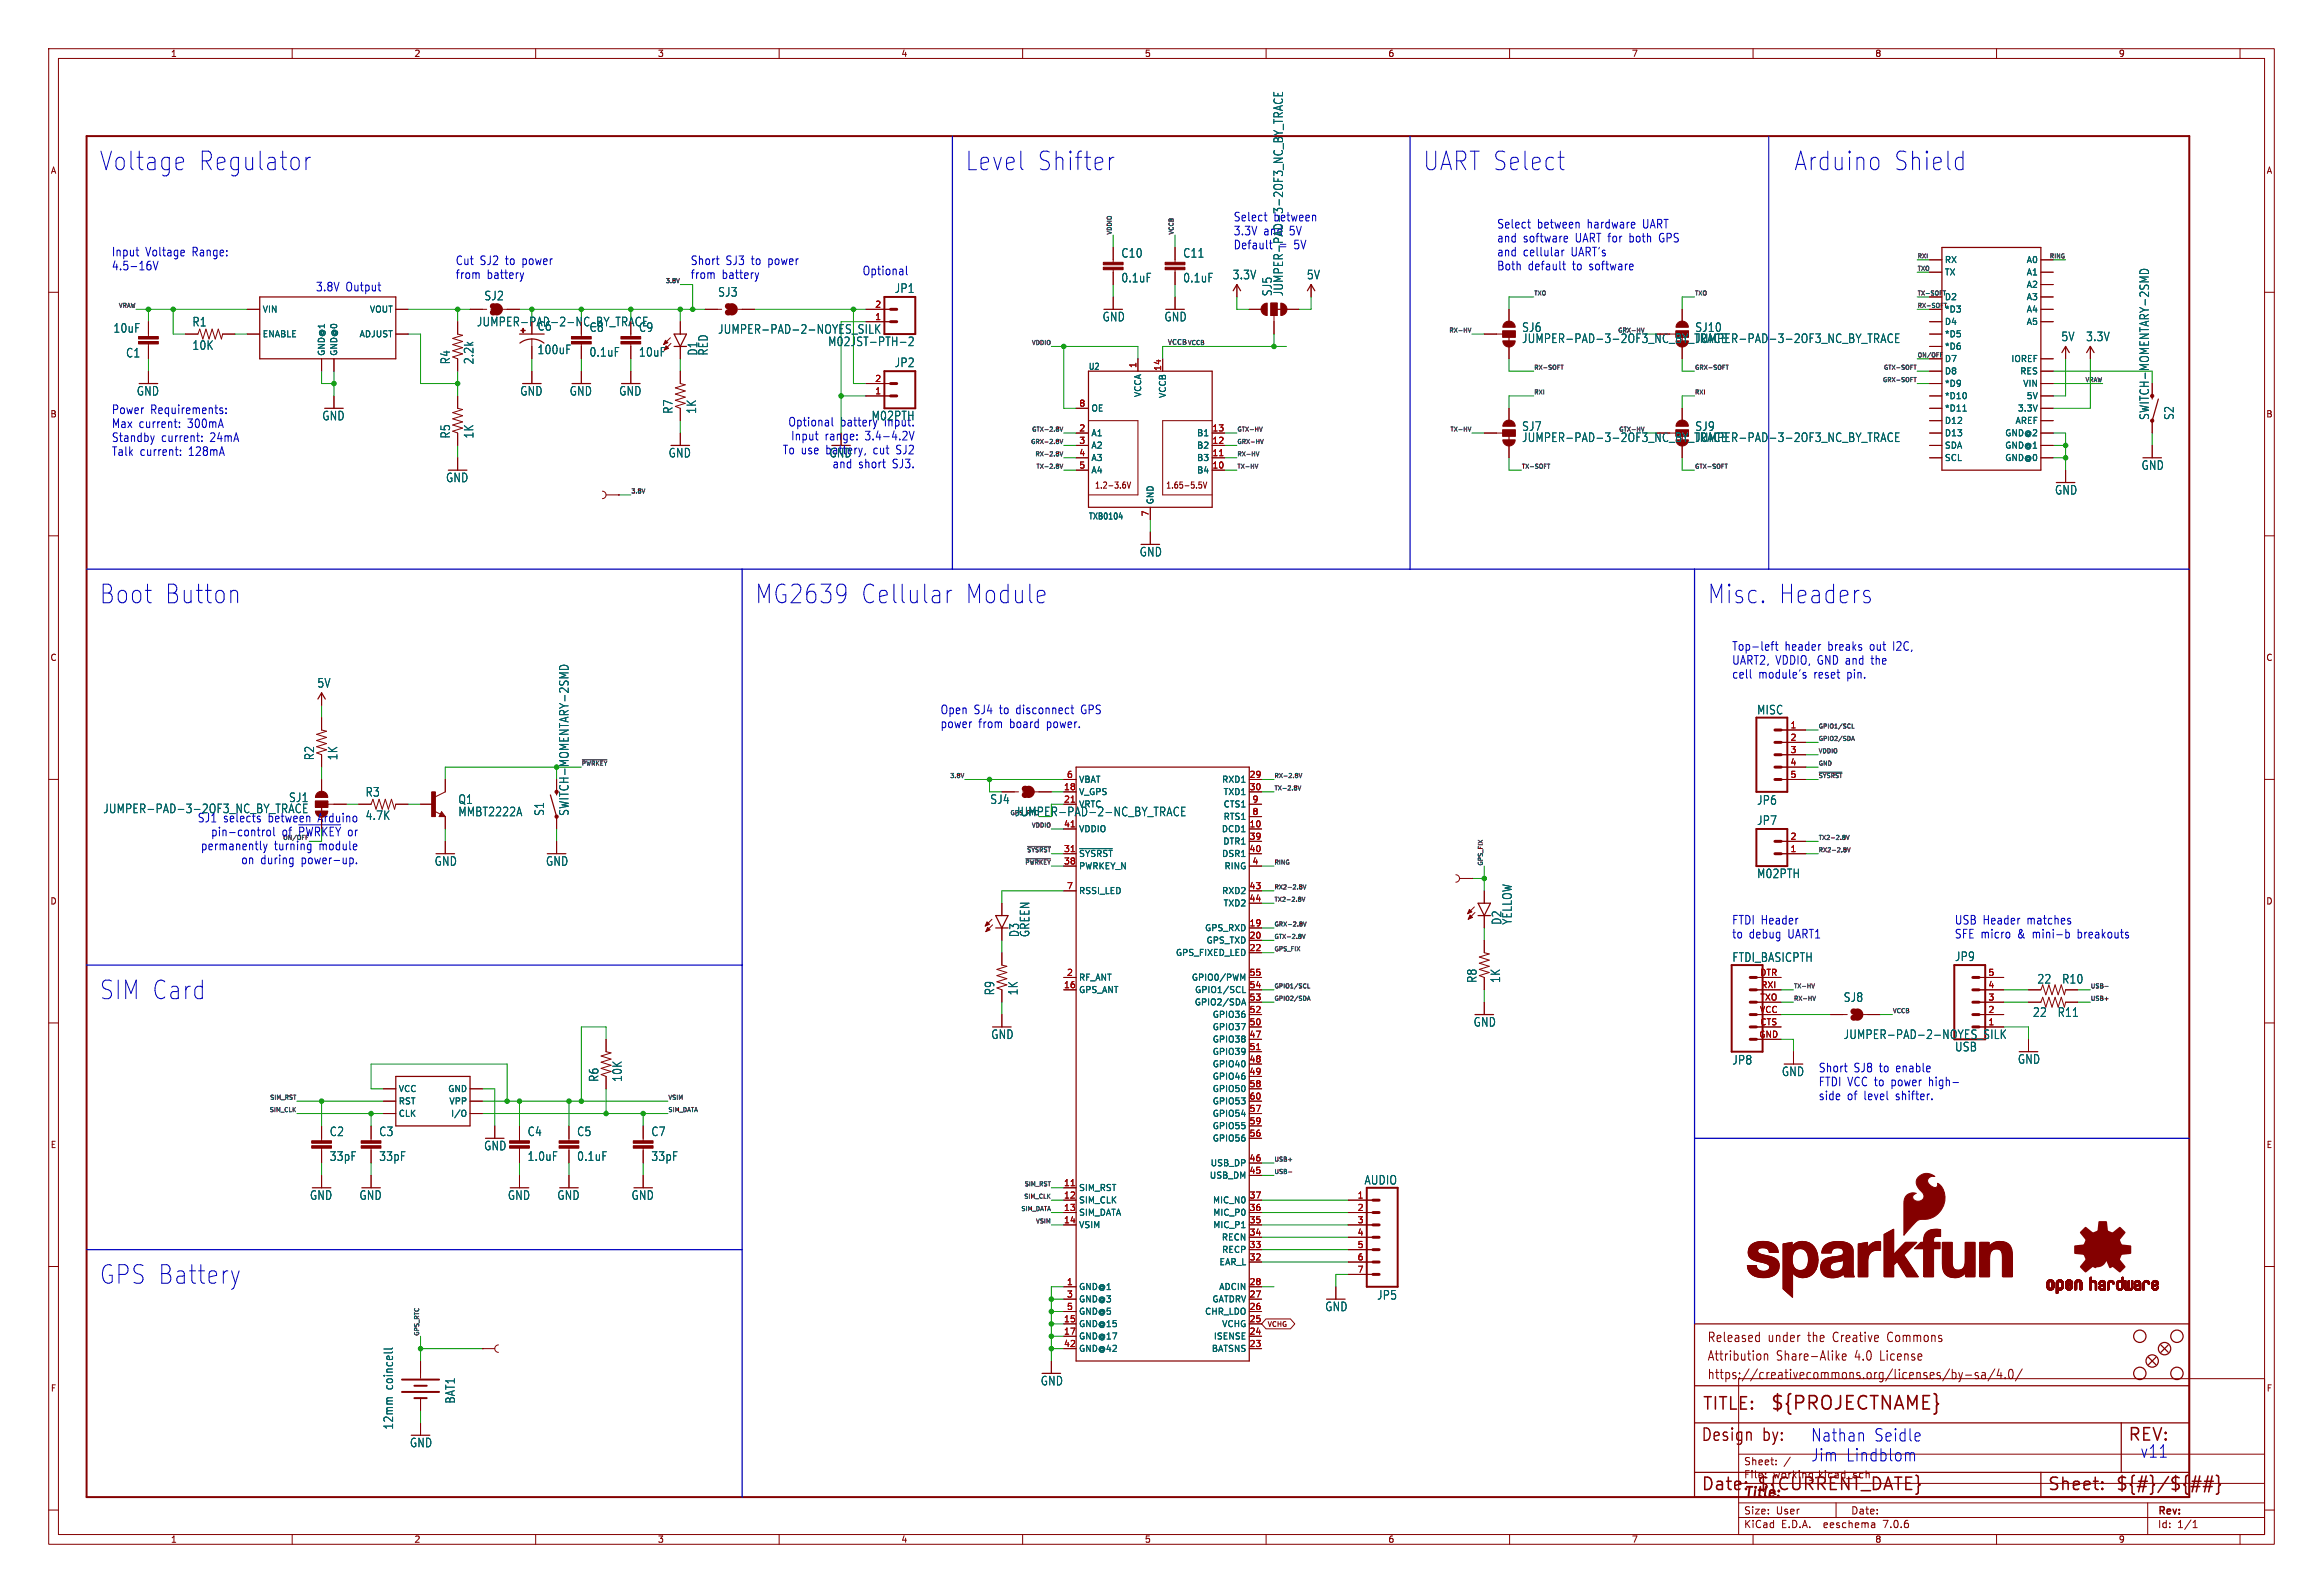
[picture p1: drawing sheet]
<svg xmlns="http://www.w3.org/2000/svg" width="477mm" height="327mm" viewBox="0 0 477 327" stroke-linecap="round" stroke-linejoin="round" font-family="sans-serif">
<defs><g id="words">
<g font-size="5.3" fill="#0000c2">
<text x="20.3" y="35.3">Voltage</text>
<text x="40.5" y="35.3">Regulator</text>
<text x="198.1" y="35.3">Level</text>
<text x="212.7" y="35.3">Shifter</text>
<text x="292.1" y="35.3">UART Select</text>
<text x="368.3" y="35.3">Arduino</text>
<text x="388.6" y="35.3">Shield</text>
<text x="20.3" y="124.2">Boot</text>
<text x="33.5" y="124.2">Button</text>
<text x="154.9" y="124.2">MG2639</text>
<text x="176.5" y="124.2">Cellular</text>
<text x="197.7" y="124.2">Module</text>
<text x="350.5" y="124.2">Misc.</text>
<text x="365" y="124.2">Headers</text>
<text x="20.3" y="205.5">SIM Card</text>
<text x="20.3" y="263.9">GPS Battery</text>
</g>
<text font-size="3.8" fill="#840000" x="363.5" y="289.9">${PROJECTNAME}</text>
<g font-size="3.5" fill="#840000">
<text x="349.5" y="289.9">TITLE:</text>
<text x="349.2" y="296.2">Design</text>
<text x="362" y="296.2">by:</text>
<text x="436.9" y="296.2">REV:</text>
<text x="349.2" y="306.4">Date:</text>
<text x="360.7" y="306.4">${CURRENT_DATE}</text>
<text x="420.4" y="306.4">Sheet:</text>
<text x="434.3" y="306.4">${#}/${##}</text>
</g>
<g font-size="3.5" fill="#0000c2">
<text x="371.8" y="296.2">Nathan</text>
<text x="384.8" y="296.2">Seidle</text>
<text x="439.4" y="299.5">v11</text>
<text x="371.8" y="300.3">Jim</text>
<text x="379" y="300.3">Lindblom</text>
</g>
<text font-size="2.8" fill="#840000" x="358" y="307.9">Title:</text>
<g font-size="2.7" fill="#840000">
<text x="350.5" y="275.8">Released</text>
<text x="363.1" y="275.8">under</text>
<text x="371.5" y="275.8">the</text>
<text x="376.9" y="275.8">Creative</text>
<text x="388.3" y="275.8">Commons</text>
<text x="350.5" y="279.6">Attribution</text>
<text x="364.8" y="279.6">Share-Alike</text>
<text x="381.1" y="279.6">4.0</text>
<text x="386.5" y="279.6">License</text>
<text x="350.5" y="283.4">https://creativecommons.org/licenses/by-sa/4.0/</text>
</g>
<g font-size="2.5" fill="#0000c2">
<text x="253.2" y="45.6">Select</text>
<text x="307.3" y="47">Select</text>
<text x="315.6" y="47">between</text>
<text x="326" y="47">hardware</text>
<text x="337.5" y="47">UART</text>
<text x="22.9" y="52.8">Input</text>
<text x="29.9" y="52.8">Voltage</text>
<text x="39.5" y="52.8">Range:</text>
<text x="253.2" y="48.5">3.3V</text>
<text x="253.2" y="51.3">Default</text>
<text x="264.8" y="48.5">5V</text>
<text x="265.8" y="51.3">5V</text>
<text x="307.3" y="49.9">and</text>
<text x="307.3" y="52.8">and</text>
<text x="312.7" y="49.9">software</text>
<text x="312.7" y="52.8">cellular</text>
<text x="322.7" y="52.8">UART's</text>
<text x="323.6" y="49.9">UART for</text>
<text x="334.9" y="49.9">both</text>
<text x="341.1" y="49.9">GPS</text>
<text x="22.9" y="55.6">4.5-16V</text>
<text x="64.8" y="59.9">3.8V</text>
<text x="71" y="59.9">Output</text>
<text x="93.5" y="54.5">Cut</text>
<text x="93.5" y="57.4">from</text>
<text x="98.5" y="54.5">SJ2 to</text>
<text x="100" y="57.4">battery</text>
<text x="107.4" y="54.5">power</text>
<text x="141.7" y="54.5">Short</text>
<text x="141.7" y="57.4">from</text>
<text x="148.2" y="57.4">battery</text>
<text x="149" y="54.5">SJ3 to</text>
<text x="157.9" y="54.5">power</text>
<text x="177" y="56.6">Optional</text>
<text x="307.3" y="55.6">Both</text>
<text x="313.8" y="55.6">default</text>
<text x="323" y="55.6">to</text>
<text x="326.5" y="55.6">software</text>
<text x="22.9" y="85.1">Power</text>
<text x="22.9" y="88">Max current:</text>
<text x="30.9" y="85.1">Requirements:</text>
<text x="38.6" y="88">300mA</text>
<text x="161.8" y="87.7">Optional</text>
<text x="172.6" y="87.7">battery</text>
<text x="22.9" y="90.9">Standby</text>
<text x="22.9" y="93.7">Talk</text>
<text x="28.7" y="93.7">current:</text>
<text x="33.1" y="90.9">current:</text>
<text x="38.8" y="93.7">128mA</text>
<text x="43.2" y="90.9">24mA</text>
<text x="160.7" y="93.4">To use</text>
<text x="162.4" y="90.5">Input</text>
<text x="169.7" y="93.4">battery,</text>
<text x="177.8" y="90.5">3.4-4.2V</text>
<text x="179.6" y="93.4">cut</text>
<text x="184.4" y="93.4">SJ2</text>
<text x="176.3" y="96.3">short</text>
<text x="183.4" y="96.3">SJ3.</text>
<text x="355.6" y="133.7">Top-left</text>
<text x="355.6" y="136.6">UART2, VDDIO, GND and</text>
<text x="366.5" y="133.7">header</text>
<text x="375.4" y="133.7">breaks</text>
<text x="384.1" y="133.7">out</text>
<text x="384.6" y="136.6">the</text>
<text x="389" y="133.7">I2C,</text>
<text x="355.6" y="139.5">cell</text>
<text x="361.1" y="139.5">module's</text>
<text x="372.5" y="139.5">reset</text>
<text x="379.5" y="139.5">pin.</text>
<text x="193" y="146.7">Open</text>
<text x="193" y="149.6">power</text>
<text x="200" y="146.7">SJ4 to</text>
<text x="200.9" y="149.6">from</text>
<text x="207.4" y="149.6">board</text>
<text x="208.8" y="146.7">disconnect</text>
<text x="215.1" y="149.6">power.</text>
<text x="222.3" y="146.7">GPS</text>
<text x="43.3" y="171.8">pin-control</text>
<text x="57.9" y="171.8">of</text>
<text x="65.5" y="169">Arduino</text>
<text x="71.7" y="171.8">or</text>
<text x="41.2" y="174.7">permanently</text>
<text x="49.5" y="177.6">on during</text>
<text x="56.3" y="174.7">turning</text>
<text x="61.9" y="177.6">power-up.</text>
<text x="65.6" y="174.7">module</text>
<text x="355.6" y="189.9">FTDI Header</text>
<text x="401.3" y="189.9">USB Header</text>
<text x="416.3" y="189.9">matches</text>
<text x="355.6" y="192.8">to</text>
<text x="359.1" y="192.8">debug</text>
<text x="367.2" y="192.8">UART1</text>
<text x="401.3" y="192.8">SFE micro</text>
<text x="414.4" y="192.8">&amp;</text>
<text x="417.5" y="192.8">mini-b</text>
<text x="426.9" y="192.8">breakouts</text>
<text x="373.4" y="220.4">Short</text>
<text x="380.7" y="220.4">SJ8 to</text>
<text x="389.5" y="220.4">enable</text>
<text x="373.4" y="223.3">FTDI VCC to</text>
<text x="373.4" y="226.2">side</text>
<text x="379.3" y="226.2">of</text>
<text x="382.8" y="226.2">level</text>
<text x="388.5" y="223.3">power</text>
<text x="389.5" y="226.2">shifter.</text>
<text x="396.4" y="223.3">high-</text>
</g>
<g font-size="2.5" fill="#006464">
<text x="261.5" y="45.6">between</text>
<text x="230.2" y="53.1">C10</text>
<text x="242.9" y="53.1">C11</text>
<text x="259.4" y="48.5">and</text>
<text x="262.6" y="51.3">=</text>
<text x="230.2" y="58.2">0.1uF</text>
<text x="242.9" y="58.2">0.1uF</text>
<text x="253" y="57.5">3.3V</text>
<text x="268.3" y="57.5">5V</text>
<text x="99.4" y="61.9">SJ2</text>
<text x="147.4" y="61.1">SJ3</text>
<text x="183.6" y="60.3">JP1</text>
<text x="261.4" y="60.9" transform="rotate(-90 261.4 60.9)">SJ5</text>
<text x="263.7" y="60.9" transform="rotate(-90 263.7 60.9)">JUMPER-PAD-3-2OF3_NC_BY_TRACE</text>
<text x="23.2" y="68.5">10uF</text>
<text x="39.4" y="67.2">R1</text>
<text x="97.8" y="67.2">JUMPER-PAD-2-NC_BY_TRACE</text>
<text x="110.3" y="68.1">C6</text>
<text x="121" y="68.3">C8</text>
<text x="131.1" y="68.3">C9</text>
<text x="147.4" y="68.7">JUMPER-PAD-2-NOYES_SILK</text>
<text x="170" y="71.3">M02JST-PTH-2</text>
<text x="226.3" y="66.2">GND</text>
<text x="239" y="66.2">GND</text>
<text x="312.5" y="68.3">SJ6</text>
<text x="348" y="68.3">SJ10</text>
<text x="348" y="70.6">JUMPER-PAD-3-2OF3_NC_BY_TRACE</text>
<text x="423.2" y="70.2">5V</text>
<text x="428.3" y="70.2">3.3V</text>
<text x="25.8" y="73.6">C1</text>
<text x="39.4" y="72">10K</text>
<text x="92.6" y="74.9" transform="rotate(-90 92.6 74.9)">R4</text>
<text x="97.4" y="74.9" transform="rotate(-90 97.4 74.9)">2.2k</text>
<text x="110.3" y="72.9">100uF</text>
<text x="121" y="73.4">0.1uF</text>
<text x="131.1" y="73.4">10uF</text>
<text x="143.4" y="73.1" transform="rotate(-90 143.4 73.1)">D1</text>
<text x="145.6" y="73.1" transform="rotate(-90 145.6 73.1)">RED</text>
<text x="183.6" y="75.6">JP2</text>
<text x="28" y="81.4">GND</text>
<text x="106.7" y="81.4">GND</text>
<text x="116.9" y="81.4">GND</text>
<text x="127.1" y="81.4">GND</text>
<text x="66.1" y="86.5">GND</text>
<text x="138.3" y="85" transform="rotate(-90 138.3 85)">R7</text>
<text x="143.1" y="85" transform="rotate(-90 143.1 85)">1K</text>
<text x="178.9" y="86.5">M02PTH</text>
<text x="181.7" y="87.7">input.</text>
<text x="312.5" y="88.7">SJ7</text>
<text x="348" y="88.7">SJ9</text>
<text x="446.6" y="86.3" transform="rotate(-90 446.6 86.3)">S2</text>
<text x="92.6" y="90.1" transform="rotate(-90 92.6 90.1)">R5</text>
<text x="97.4" y="90.1" transform="rotate(-90 97.4 90.1)">1K</text>
<text x="137.2" y="94.1">GND</text>
<text x="170.2" y="94.1">GND</text>
<text x="348" y="90.9">JUMPER-PAD-3-2OF3_NC_BY_TRACE</text>
<text x="91.5" y="99.2">GND</text>
<text x="170.9" y="96.3">and</text>
<text x="421.9" y="101.7">GND</text>
<text x="439.7" y="96.7">GND</text>
<text x="233.9" y="114.4">GND</text>
<text x="65.1" y="141.4">5V</text>
<text x="360.7" y="146.9">MISC</text>
<text x="64.7" y="156.2" transform="rotate(-90 64.7 156.2)">R2</text>
<text x="69.5" y="156.2" transform="rotate(-90 69.5 156.2)">1K</text>
<text x="21.1" y="167.1">JUMPER-PAD-3-2OF3_NC_BY_TRACE</text>
<text x="59.3" y="164.9">SJ1</text>
<text x="75" y="163.7">R3</text>
<text x="94" y="165.2">Q1</text>
<text x="94" y="167.8">MMBT2222A</text>
<text x="111.9" y="167.6" transform="rotate(-90 111.9 167.6)">S1</text>
<text x="203.3" y="165.2">SJ4</text>
<text x="360.7" y="165.4">JP6</text>
<text x="40.5" y="169">SJ1 selects</text>
<text x="55.2" y="169">between</text>
<text x="75" y="168.5">4.7K</text>
<text x="360.7" y="169.6">JP7</text>
<text x="89.2" y="177.9">GND</text>
<text x="112" y="177.9">GND</text>
<text x="360.7" y="180.5">M02PTH</text>
<text x="308.5" y="189.9" transform="rotate(-90 308.5 189.9)">D2</text>
<text x="310.7" y="189.9" transform="rotate(-90 310.7 189.9)">YELLOW</text>
<text x="209.4" y="192.5" transform="rotate(-90 209.4 192.5)">D3</text>
<text x="211.6" y="192.5" transform="rotate(-90 211.6 192.5)">GREEN</text>
<text x="355.7" y="197.7">FTDI_BASICPTH</text>
<text x="401.4" y="197.5">JP9</text>
<text x="303.4" y="201.9" transform="rotate(-90 303.4 201.9)">R8</text>
<text x="308.2" y="201.9" transform="rotate(-90 308.2 201.9)">1K</text>
<text x="418.3" y="202.1">22</text>
<text x="423.4" y="202.1">R10</text>
<text x="204.4" y="204.4" transform="rotate(-90 204.4 204.4)">R9</text>
<text x="209.2" y="204.4" transform="rotate(-90 209.2 204.4)">1K</text>
<text x="378.5" y="205.9">SJ8</text>
<text x="417.4" y="209">22</text>
<text x="422.5" y="209">R11</text>
<text x="203.5" y="213.5">GND</text>
<text x="302.5" y="211">GND</text>
<text x="378.5" y="213.5">JUMPER-PAD-2-NOYES_SILK</text>
<text x="355.7" y="218.8">JP8</text>
<text x="365.8" y="221.1">GND</text>
<text x="401.4" y="216">USB</text>
<text x="414.3" y="218.6">GND</text>
<text x="123.1" y="222.2" transform="rotate(-90 123.1 222.2)">R6</text>
<text x="127.9" y="222.2" transform="rotate(-90 127.9 222.2)">10K</text>
<text x="67.6" y="233.4">C2</text>
<text x="77.8" y="233.4">C3</text>
<text x="108.3" y="233.4">C4</text>
<text x="118.4" y="233.4">C5</text>
<text x="133.7" y="233.4">C7</text>
<text x="67.6" y="238.5">33pF</text>
<text x="77.8" y="238.5">33pF</text>
<text x="99.3" y="236.4">GND</text>
<text x="108.3" y="238.5">1.0uF</text>
<text x="118.4" y="238.5">0.1uF</text>
<text x="133.7" y="238.5">33pF</text>
<text x="280.1" y="243.4">AUDIO</text>
<text x="63.6" y="246.5">GND</text>
<text x="73.7" y="246.5">GND</text>
<text x="104.2" y="246.5">GND</text>
<text x="114.4" y="246.5">GND</text>
<text x="129.6" y="246.5">GND</text>
<text x="272" y="269.4">GND</text>
<text x="282.7" y="267">JP5</text>
<text x="80.9" y="285.4" transform="rotate(-90 80.9 285.4)">coincell</text>
<text x="213.6" y="284.6">GND</text>
<text x="80.9" y="293.6" transform="rotate(-90 80.9 293.6)">12mm</text>
<text x="93.6" y="288.2" transform="rotate(-90 93.6 288.2)">BAT1</text>
<text x="84.1" y="297.3">GND</text>
</g>
<g font-size="2.5" fill="#840000">
<text x="312.5" y="70.6">JUMPER-PAD-3-2OF3_NC_BY_TRACE</text>
<text x="441.5" y="86.3" transform="rotate(-90 441.5 86.3)">SWITCH-MOMENTARY-2SMD</text>
<text x="169.4" y="90.5">range:</text>
<text x="312.5" y="90.9">JUMPER-PAD-3-2OF3_NC_BY_TRACE</text>
<text x="117" y="167.6" transform="rotate(-90 117 167.6)">SWITCH-MOMENTARY-2SMD</text>
<text x="208.3" y="167.8">JUMPER-PAD-2-NC_BY_TRACE</text>
</g>
<text font-size="2.5" fill="#009600" x="61.4" y="171.8">~{PWRKEY}</text>
<g font-size="2.1" fill="#840000">
<text x="358" y="303.7">File:</text>
<text x="358" y="301">Sheet:</text>
<text x="364.1" y="303.7">working.kicad_sch</text>
<text x="358" y="311.1">Size:</text>
<text x="364.7" y="311.1">User</text>
<text x="380" y="311.1">Date:</text>
<text x="443" y="311.3">Rev:</text>
<text x="358" y="313.9">KiCad</text>
<text x="365.8" y="313.9">E.D.A.</text>
<text x="374.7" y="313.9">eeschema</text>
<text x="387" y="313.9">7.0.6</text>
<text x="443" y="313.9">Id:</text>
<text x="447.1" y="313.9">1/1</text>
</g>
<g font-size="1.8" fill="#840000">
<text x="35" y="11.9">1</text>
<text x="85" y="11.9">2</text>
<text x="135" y="11.9">3</text>
<text x="185" y="11.9">4</text>
<text x="235" y="11.9">5</text>
<text x="285" y="11.9">6</text>
<text x="335" y="11.9">7</text>
<text x="385" y="11.9">8</text>
<text x="435" y="11.9">9</text>
<text x="10.3" y="35.9">A</text>
<text x="465.4" y="35.9">A</text>
<text x="10.3" y="85.9">B</text>
<text x="465.3" y="85.9">B</text>
<text x="224.8" y="100.5">1.2-3.6V</text>
<text x="239.4" y="100.5">1.65-5.5V</text>
<text x="10.3" y="135.9">C</text>
<text x="465.3" y="135.9">C</text>
<text x="10.3" y="185.9">D</text>
<text x="465.3" y="185.9">D</text>
<text x="10.3" y="235.9">E</text>
<text x="465.4" y="235.9">E</text>
<text x="10.3" y="285.9">F</text>
<text x="465.4" y="285.9">F</text>
<text x="35" y="316.9">1</text>
<text x="85" y="316.9">2</text>
<text x="135" y="316.9">3</text>
<text x="185" y="316.9">4</text>
<text x="235" y="316.9">5</text>
<text x="285" y="316.9">6</text>
<text x="335" y="316.9">7</text>
<text x="385" y="316.9">8</text>
<text x="435" y="316.9">9</text>
</g>
<g font-size="1.8" fill="#006464">
<text x="399.3" y="54.2">RX</text>
<text x="399.3" y="56.7">TX</text>
<text x="416.1" y="54.2">A0</text>
<text x="416.1" y="56.7">A1</text>
<text x="416.1" y="59.3">A2</text>
<text x="53.8" y="64.4">VIN</text>
<text x="75.9" y="64.4">VOUT</text>
<text x="399.3" y="61.8">D2</text>
<text x="399.3" y="64.4">*D3</text>
<text x="416.1" y="61.8">A3</text>
<text x="416.1" y="64.4">A4</text>
<text x="53.8" y="69.4">ENABLE</text>
<text x="73.7" y="69.4">ADJUST</text>
<text x="399.3" y="66.9">D4</text>
<text x="399.3" y="69.4">*D5</text>
<text x="399.3" y="72">*D6</text>
<text x="416.1" y="66.9">A5</text>
<text x="66.9" y="73.2" transform="rotate(-90 66.9 73.2)">GND@1</text>
<text x="69.4" y="73.2" transform="rotate(-90 69.4 73.2)">GND@0</text>
<text x="223.5" y="76.1">U2</text>
<text x="399.3" y="74.5">D7</text>
<text x="399.3" y="77.1">D8</text>
<text x="412.9" y="74.5">IOREF</text>
<text x="414.8" y="77.1">RES</text>
<text x="234.5" y="81.6" transform="rotate(-90 234.5 81.6)">VCCA</text>
<text x="239.6" y="81.8" transform="rotate(-90 239.6 81.8)">VCCB</text>
<text x="399.3" y="82.1">*D10</text>
<text x="399.3" y="79.6">*D9</text>
<text x="415.4" y="79.6">VIN</text>
<text x="416.1" y="82.1">5V</text>
<text x="224" y="89.8">A1</text>
<text x="224" y="84.7">OE</text>
<text x="245.7" y="89.8">B1</text>
<text x="399.3" y="84.7">*D11</text>
<text x="399.3" y="87.2">D12</text>
<text x="399.3" y="89.8">D13</text>
<text x="411.7" y="89.8">GND@2</text>
<text x="413.8" y="87.2">AREF</text>
<text x="414.3" y="84.7">3.3V</text>
<text x="224" y="92.3">A2</text>
<text x="224" y="94.8">A3</text>
<text x="245.7" y="94.8">B3</text>
<text x="245.7" y="92.3">B2</text>
<text x="399.3" y="94.8">SCL</text>
<text x="399.3" y="92.3">SDA</text>
<text x="411.7" y="94.8">GND@0</text>
<text x="411.7" y="92.3">GND@1</text>
<text x="224" y="97.4">A4</text>
<text x="245.7" y="97.4">B4</text>
<text x="223.5" y="106.8">TXB0104</text>
<text x="237.1" y="103.6" transform="rotate(-90 237.1 103.6)">GND</text>
<text x="221.5" y="160.9">VBAT</text>
<text x="250.9" y="160.9">RXD1</text>
<text x="221.5" y="163.4">V_GPS</text>
<text x="221.5" y="166">VRTC</text>
<text x="251.2" y="163.4">TXD1</text>
<text x="251.2" y="166">CTS1</text>
<text x="221.5" y="171">VDDIO</text>
<text x="250.8" y="171">DCD1</text>
<text x="251.1" y="173.6">DTR1</text>
<text x="251.2" y="168.5">RTS1</text>
<text x="221.5" y="176.1">~{SYSRST}</text>
<text x="221.5" y="178.7">PWRKEY_N</text>
<text x="250.9" y="176.1">DSR1</text>
<text x="251.4" y="178.7">RING</text>
<text x="221.5" y="183.7">RSSI_LED</text>
<text x="250.9" y="183.7">RXD2</text>
<text x="247.4" y="191.4">GPS_RXD</text>
<text x="251.2" y="186.3">TXD2</text>
<text x="241.4" y="196.4">GPS_FIXED_LED</text>
<text x="247.7" y="193.9">GPS_TXD</text>
<text x="221.5" y="201.5">RF_ANT</text>
<text x="244.6" y="201.5">GPIO0/PWM</text>
<text x="221.5" y="204.1">GPS_ANT</text>
<text x="245.2" y="206.6">GPIO2/SDA</text>
<text x="245.3" y="204.1">GPIO1/SCL</text>
<text x="248.9" y="209.1">GPIO36</text>
<text x="248.9" y="214.2">GPIO38</text>
<text x="248.9" y="211.7">GPIO37</text>
<text x="248.9" y="219.3">GPIO40</text>
<text x="248.9" y="221.8">GPIO46</text>
<text x="248.9" y="216.8">GPIO39</text>
<text x="81.8" y="224.4">VCC</text>
<text x="81.8" y="226.9">RST</text>
<text x="91.9" y="224.4">GND</text>
<text x="92.2" y="226.9">VPP</text>
<text x="248.9" y="224.4">GPIO50</text>
<text x="248.9" y="226.9">GPIO53</text>
<text x="81.8" y="229.5">CLK</text>
<text x="92.5" y="229.5">I/O</text>
<text x="248.9" y="229.5">GPIO54</text>
<text x="248.9" y="232">GPIO55</text>
<text x="248.5" y="239.6">USB_DP</text>
<text x="248.9" y="234.5">GPIO56</text>
<text x="221.5" y="244.7">SIM_RST</text>
<text x="248.3" y="242.2">USB_DM</text>
<text x="221.5" y="247.2">SIM_CLK</text>
<text x="221.5" y="249.8">SIM_DATA</text>
<text x="249" y="247.2">MIC_N0</text>
<text x="249.1" y="249.8">MIC_P0</text>
<text x="221.5" y="252.3">VSIM</text>
<text x="249.1" y="252.3">MIC_P1</text>
<text x="250.8" y="254.9">RECN</text>
<text x="250.9" y="257.4">RECP</text>
<text x="250.3" y="259.9">EAR_L</text>
<text x="221.5" y="265">GND@1</text>
<text x="221.5" y="267.6">GND@3</text>
<text x="248.9" y="267.6">GATDRV</text>
<text x="250.3" y="265">ADCIN</text>
<text x="221.5" y="272.6">GND@15</text>
<text x="221.5" y="275.2">GND@17</text>
<text x="221.5" y="270.1">GND@5</text>
<text x="247.4" y="270.1">CHR_LDO</text>
<text x="249.2" y="275.2">ISENSE</text>
<text x="250.9" y="272.6">VCHG</text>
<text x="221.5" y="277.7">GND@42</text>
<text x="248.8" y="277.7">BATSNS</text>
</g>
<g font-size="1.8" fill="#a90000">
<text x="179.6" y="65.8">1</text>
<text x="179.6" y="63.2">2</text>
<text x="233.4" y="75.6" transform="rotate(-90 233.4 75.6)">1</text>
<text x="238.5" y="76.2" transform="rotate(-90 238.5 76.2)">14</text>
<text x="179.6" y="81">1</text>
<text x="179.6" y="78.5">2</text>
<text x="221.5" y="83.6">8</text>
<text x="221.5" y="88.6">2</text>
<text x="248.9" y="88.6">13</text>
<text x="221.5" y="91.2">3</text>
<text x="221.5" y="93.7">4</text>
<text x="248.9" y="93.7">11</text>
<text x="248.9" y="91.2">12</text>
<text x="221.5" y="96.3">5</text>
<text x="248.9" y="96.3">10</text>
<text x="236" y="106.1" transform="rotate(-90 236 106.1)">7</text>
<text x="367.6" y="149.6">1</text>
<text x="367.6" y="152.1">2</text>
<text x="367.6" y="154.7">3</text>
<text x="219" y="159.8">6</text>
<text x="256.5" y="159.8">29</text>
<text x="367.6" y="157.2">4</text>
<text x="367.6" y="159.8">5</text>
<text x="218.4" y="162.3">18</text>
<text x="218.4" y="164.8">21</text>
<text x="256.5" y="162.3">30</text>
<text x="257.1" y="167.4">8</text>
<text x="257.1" y="164.8">9</text>
<text x="218.4" y="169.9">41</text>
<text x="256.5" y="169.9">10</text>
<text x="256.5" y="172.5">39</text>
<text x="367.6" y="172.5">2</text>
<text x="218.4" y="175">31</text>
<text x="218.4" y="177.5">38</text>
<text x="256.5" y="175">40</text>
<text x="257.1" y="177.5">4</text>
<text x="367.6" y="175">1</text>
<text x="219" y="182.6">7</text>
<text x="256.5" y="182.6">43</text>
<text x="256.5" y="185.2">44</text>
<text x="256.5" y="190.2">19</text>
<text x="256.5" y="192.8">20</text>
<text x="256.5" y="195.3">22</text>
<text x="218.4" y="202.9">16</text>
<text x="219" y="200.4">2</text>
<text x="256.5" y="202.9">54</text>
<text x="256.5" y="200.4">55</text>
<text x="361.4" y="200.4">DTR</text>
<text x="361.6" y="202.9">RXI</text>
<text x="408.2" y="202.9">4</text>
<text x="408.2" y="200.4">5</text>
<text x="256.5" y="208">52</text>
<text x="256.5" y="205.5">53</text>
<text x="361.3" y="208">VCC</text>
<text x="361.4" y="205.5">TXO</text>
<text x="408.2" y="208">2</text>
<text x="408.2" y="205.5">3</text>
<text x="256.5" y="213.1">47</text>
<text x="256.5" y="210.6">50</text>
<text x="256.5" y="215.6">51</text>
<text x="361.2" y="213.1">GND</text>
<text x="361.4" y="210.6">CTS</text>
<text x="408.2" y="210.6">1</text>
<text x="256.5" y="218.2">48</text>
<text x="256.5" y="220.7">49</text>
<text x="256.5" y="223.3">58</text>
<text x="256.5" y="225.8">60</text>
<text x="256.5" y="233.4">56</text>
<text x="256.5" y="228.3">57</text>
<text x="256.5" y="230.9">59</text>
<text x="256.5" y="238.5">46</text>
<text x="218.4" y="243.6">11</text>
<text x="256.5" y="241">45</text>
<text x="218.4" y="246.1">12</text>
<text x="218.4" y="248.7">13</text>
<text x="218.4" y="251.2">14</text>
<text x="256.5" y="251.2">35</text>
<text x="256.5" y="248.7">36</text>
<text x="256.5" y="246.1">37</text>
<text x="278.7" y="246.1">1</text>
<text x="278.7" y="248.7">2</text>
<text x="278.7" y="251.2">3</text>
<text x="256.5" y="256.3">33</text>
<text x="256.5" y="253.7">34</text>
<text x="278.7" y="253.7">4</text>
<text x="278.7" y="256.3">5</text>
<text x="219" y="263.9">1</text>
<text x="256.5" y="263.9">28</text>
<text x="256.5" y="258.8">32</text>
<text x="278.7" y="258.8">6</text>
<text x="278.7" y="261.4">7</text>
<text x="219" y="266.4">3</text>
<text x="219" y="269">5</text>
<text x="256.5" y="269">26</text>
<text x="256.5" y="266.4">27</text>
<text x="218.4" y="271.5">15</text>
<text x="218.4" y="274.1">17</text>
<text x="256.5" y="274.1">24</text>
<text x="256.5" y="271.5">25</text>
<text x="218.4" y="276.6">42</text>
<text x="256.5" y="276.6">23</text>
</g>
<text font-size="1.4" fill="#0f0f0f" x="239.7" y="70.8">VCCB</text>
<text font-size="1.4" fill="#840000" x="260.2" y="272.6">VCHG</text>
<g font-size="1.2" fill="#0f0f0f">
<text x="228.4" y="48.3" transform="rotate(-90 228.4 48.3)">VDDIO</text>
<text x="241.1" y="48.3" transform="rotate(-90 241.1 48.3)">VCCB</text>
<text x="393.7" y="53.1">RXI</text>
<text x="420.8" y="53.1">RING</text>
<text x="136.5" y="58.2">3.8V</text>
<text x="393.7" y="55.6">TXO</text>
<text x="24.2" y="63.3">VRAW</text>
<text x="315" y="60.7">TXO</text>
<text x="348" y="60.7">TXO</text>
<text x="393.7" y="63.3">RX-SOFT</text>
<text x="393.7" y="60.7">TX-SOFT</text>
<text x="211.7" y="70.9">VDDIO</text>
<text x="243.8" y="70.9">VCCB</text>
<text x="297.5" y="68.3">RX-HV</text>
<text x="315" y="76">RX-SOFT</text>
<text x="348" y="76">GRX-SOFT</text>
<text x="386.7" y="76">GTX-SOFT</text>
<text x="393.7" y="73.4">ON/OFF</text>
<text x="315" y="81">RXI</text>
<text x="348" y="81">RXI</text>
<text x="386.5" y="78.5">GRX-SOFT</text>
<text x="428.1" y="78.5">VRAW</text>
<text x="211.8" y="88.7">GTX-2.8V</text>
<text x="254" y="88.7">GTX-HV</text>
<text x="297.7" y="88.7">TX-HV</text>
<text x="211.6" y="91.2">GRX-2.8V</text>
<text x="212.4" y="93.7">RX-2.8V</text>
<text x="254" y="93.7">RX-HV</text>
<text x="254" y="91.2">GRX-HV</text>
<text x="129.5" y="101.4">3.8V</text>
<text x="212.7" y="96.3">TX-2.8V</text>
<text x="254" y="96.3">TX-HV</text>
<text x="312.4" y="96.3">TX-SOFT</text>
<text x="348" y="96.3">GTX-SOFT</text>
<text x="373.4" y="149.6">GPIO1/SCL</text>
<text x="373.4" y="154.7">VDDIO</text>
<text x="373.4" y="152.2">GPIO2/SDA</text>
<text x="119.4" y="157.2">~{PWRKEY}</text>
<text x="195" y="159.8">3.8V</text>
<text x="261.6" y="159.8">RX-2.8V</text>
<text x="373.4" y="157.2">GND</text>
<text x="373.4" y="159.8">~{SYSRST}</text>
<text x="261.6" y="162.3">TX-2.8V</text>
<text x="211.7" y="169.9">VDDIO</text>
<text x="373.4" y="172.5">TX2-2.8V</text>
<text x="210.4" y="177.6">~{PWRKEY}</text>
<text x="210.8" y="175">~{SYSRST}</text>
<text x="261.6" y="177.6">RING</text>
<text x="304.6" y="177.8" transform="rotate(-90 304.6 177.8)">GPS_FIX</text>
<text x="373.4" y="175">RX2-2.8V</text>
<text x="261.6" y="185.2">TX2-2.8V</text>
<text x="261.6" y="182.6">RX2-2.8V</text>
<text x="261.6" y="190.3">GRX-2.8V</text>
<text x="261.6" y="195.3">GPS_FIX</text>
<text x="261.6" y="192.8">GTX-2.8V</text>
<text x="261.6" y="203">GPIO1/SCL</text>
<text x="368.3" y="203">TX-HV</text>
<text x="429.3" y="203">USB-</text>
<text x="261.6" y="205.5">GPIO2/SDA</text>
<text x="368.3" y="205.5">RX-HV</text>
<text x="388.6" y="208">VCCB</text>
<text x="429.3" y="205.5">USB+</text>
<text x="55.3" y="225.8">SIM_RST</text>
<text x="137.2" y="225.8">VSIM</text>
<text x="55.2" y="228.4">SIM_CLK</text>
<text x="137.2" y="228.4">SIM_DATA</text>
<text x="261.6" y="238.5">USB+</text>
<text x="210.2" y="243.6">SIM_RST</text>
<text x="261.6" y="241.1">USB-</text>
<text x="209.6" y="248.7">SIM_DATA</text>
<text x="210.2" y="246.1">SIM_CLK</text>
<text x="212.6" y="251.2">VSIM</text>
<text x="86.1" y="274.3" transform="rotate(-90 86.1 274.3)">GPS_RTC</text>
</g>
<g font-size="1.2" fill="#006464">
<text x="332.1" y="68.3">GRX-HV</text>
<text x="332.3" y="88.7">GTX-HV</text>
<text x="207.3" y="167.4">GPS_RTC</text>
</g>
<text font-size="1.2" fill="#0000c2" x="58" y="172.5">ON/OFF</text>
</g></defs>
<g fill="none" stroke="#840000" stroke-width=".21">
<path d="M10 10h457v307h-457zM12 12h453v303h-453zM60 10v2M110 10v2M160 10v2M210 10v2M260 10v2M310 10v2M360 10v2M410 10v2M460 10v2M10 60h2"/>
<path d="M228.6 50.8v3M228.6 55.4v3M241.3 50.8v3M241.3 55.4v3M254 58.4v2.6M269.2 58.4v2.6M396.2 53.3h2.6M396.2 55.9h2.6M419.1 53.3h2.5M419.1 55.9h2.5M419.1 58.4h2.5M465 60h2"/>
<path d="M30.5 66v3.1M30.5 70.6v3.1M30.5 76.2v2.5M38.1 68.6h2.5l.4-1 .7 2 .6-2 .6 2 .7-2 .6 2 .6-2 .7 2 .2-1h2.6M50.8 63.5h2.5M50.8 68.6h2.5M66 73.7v2.5M68.6 73.7v2.5M81.3 63.5h2.5M81.3 68.6h2.5M94 66v2.6l1 .2-2 .7 2 .6-2 .6 2 .7-2 .6 2 .6-2 .7 1 .4v2.5M96.5 63.5h3.4"/>
<path d="M103.3 63.5h3.4M109.2 66v2.6M109.2 69.6v4.1M109.2 76.2v2.5M119.4 66v3.1M119.4 70.6v3.1M119.4 76.2v2.5M129.5 66v3.1M129.5 70.6v3.1M129.5 76.2v2.5M137.7 69.3l-1.4 1.4M137.8 70.5l-1.4 1.4"/>
<path d="M139.7 66v2.6M139.7 71.1v2.6M139.7 76.2v2.5l1 .3-2 .6 2 .7-2 .6 2 .6-2 .7 2 .6-2 .6 1 .4v2.6M144.8 63.5h3.4M151.5 63.5h3.4M177.8 66h5.1M177.8 63.5h5.1M177.8 78.7h5.1M228.6 61v2.5M233.7 73.7v2.5M238.8 73.7v2.5M241.3 61v2.5"/>
<path d="M256.5 63.5h2.6M261 62.2h1.3v2.6h-1.3zM261.6 64.8v3.8M264.2 63.5h2.5M304.8 68.6h3.8M308.6 67.9h2.5v1.3h-2.5zM309.9 63.5v2.5M309.9 71.1v2.6M345.4 63.5v2.5M345.4 71.1v2.6M396.2 66h2.6M396.2 63.5h2.6"/>
<path d="M396.2 68.6h2.6M396.2 78.7h2.6M396.2 61h2.6M396.2 71.1h2.6M396.2 73.7h2.6M396.2 76.2h2.6M419.1 66h2.5M419.1 63.5h2.5M419.1 78.7h2.5M419.1 61h2.5M419.1 73.7h2.5M419.1 76.2h2.5"/>
<path d="M424.2 71.1v2.6M429.3 71.1v2.6M68.6 81.3v2.5M94 81.3v2.5l1 .3-2 .6 2 .6-2 .7 2 .6-2 .6 2 .7-2 .6 1 .4v2.5M94 94v2.5M139.7 88.9v2.5M177.8 81.3h5.1M221 96.5h2.5M221 94h2.5M221 91.4h2.5M221 88.9h2.5M221 83.8h2.5"/>
<path d="M223.5 86.4h10.2v15.2h-10.2M230.8 98.9h.3M231 99.4l.2 .3v.3l-.2 .2M231.5 98.9l.3 1.3 .4-1.3M246.2 98.9h.5M246.3 99.4h.3l.2 .3-.1 .5h-.4M247.1 98.9l.4 1.3 .3-1.3M248.9 86.4h-10.1v15.2h10.1M248.9 96.5h2.6M248.9 94h2.6M248.9 91.4h2.6M248.9 88.9h2.6"/>
<path d="M304.8 88.9h3.8M308.6 88.3h2.5v1.2h-2.5zM309.9 83.8v2.6M309.9 91.4v2.6M345.4 83.8v2.6M345.4 91.4v2.6M396.2 86.4h2.6M396.2 94h2.6M396.2 91.4h2.6M396.2 88.9h2.6M396.2 83.8h2.6M396.2 81.3h2.6"/>
<path d="M419.1 86.4h2.5M419.1 94h2.5M419.1 91.4h2.5M419.1 88.9h2.5M419.1 83.8h2.5M419.1 81.3h2.5M424.2 96.5v2.6M442 86.4v2.5M442 91.4v2.6M10 110h2M123.7 100.8a.76 .76 0 0 1 .8 .8 .76 .76 0 0 1-.8 .8M124.5 101.6h2.5"/>
<path d="M127 101.6h.1M236.2 104.1v2.6M236.2 109.2v2.6M465 110h2M10 160h2M66 142.2v2.6M66 147.3v2.6l1.1 .2-2.1 .6 2.1 .7-2.1 .6 2.1 .7-2.1 .6 2.1 .6-2.1 .7 1 .3v2.6M365.8 149.9h5M365.8 152.4h5M365.8 154.9h5M365.8 157.5h5M465 160h2"/>
<path d="M64.8 164.5h2.5v1.2h-2.5zM66 160v2.6M66 167.6v2.6M67.3 165.1h3.8M73.7 165.1h2.5l.4-1 .6 2 .7-2 .6 2 .6-2 .7 2 .6-2 .6 2 .3-1h2.5M86.4 165.1h2.5M89.2 166.5l1.2 .6M90.7 166.6l.7 1h-1.2zM91.4 160v2.6l-2 1M91.4 167.6v2.6M91.4 172.7v2.6M114.3 167.6v2.6"/>
<path d="M114.3 172.7v2.6M205.7 162.6h3.5M212.5 162.6h3.4M218.4 160h2.6M218.4 162.6h2.6M218.4 175.3h2.6M218.4 170.2h2.6M218.4 177.8h2.6M256.5 160h2.6M256.5 167.6h2.6M256.5 165.1h2.6M256.5 162.6h2.6"/>
<path d="M256.5 175.3h2.6M256.5 172.7h2.6M256.5 170.2h2.6M256.5 177.8h2.6M299 179.6a.76 .76 0 0 1 .7 .7 .76 .76 0 0 1-.7 .8M365.8 160h5M365.8 175.3h5M365.8 172.7h5M203.7 188.7l-1.4 1.4M203.8 189.9l-1.4 1.4M205.7 195.6v2.5l1.1 .3-2.1 .6 2.1 .6-2.1 .7 2.1 .6-2.1 .6 2.1 .7-2.1 .6 1 .4v2.5M205.7 185.4v2.6"/>
<path d="M205.7 190.5v2.5M218.4 182.9h2.6M256.5 190.5h2.6M256.5 193h2.6M256.5 195.6h2.6M256.5 182.9h2.6M256.5 185.4h2.6M299.7 180.3h2.6M302.3 180.3h.1M302.8 186.2l-1.4 1.4M302.9 187.3l-1.4 1.4M304.8 182.9v2.5"/>
<path d="M304.8 188v2.5M304.8 193v2.6l1 .2-2 .7 2 .6-2 .6 2 .7-2 .6 2 .6-2 .7 1 .4v2.5M10 210h2M124.5 213.4v2.5l1 .3-2.1 .6 2.1 .6-2.1 .7 2.1 .6-2.1 .6 2.1 .7-2.1 .6 1.1 .4v2.5M205.7 208.3v2.5M218.4 200.7h2.6M218.4 203.2h2.6M256.5 205.7h2.6M256.5 208.3h2.6M256.5 210.8h2.6M256.5 200.7h2.6M256.5 213.4h2.6"/>
<path d="M256.5 203.2h2.6M256.5 218.4h2.6M256.5 215.9h2.6M304.8 205.7v2.6M360.7 205.7h5.1M360.7 208.3h5.1M360.7 210.8h5.1M360.7 200.7h5.1M360.7 213.4h5.1M360.7 203.2h5.1M368.3 215.9v2.5M375.9 208.3h3.4"/>
<path d="M382.7 208.3h3.4M406.4 205.7h5.1M406.4 208.3h5.1M406.4 210.8h5.1M406.4 200.7h5.1M406.4 203.2h5.1M416.6 213.4v2.5M416.6 205.7h2.5l.4-1 .6 2.1 .7-2.1 .6 2.1 .6-2.1 .7 2.1 .6-2.1 .6 2.1 .3-1.1h2.5M416.6 203.2h2.5l.4-1 .6 2 .7-2 .6 2 .6-2 .7 2 .6-2 .6 2 .3-1h2.5M465 210h2M66 231.1v3.1M66 235.7v3.1"/>
<path d="M76.2 231.1v3.1M76.2 235.7v3.1M78.7 223.5h2.6M78.7 226.1h2.6M78.7 228.6h2.6M96.5 223.5h2.6M96.5 226.1h2.6M96.5 228.6h2.6M101.6 231.1v2.6M106.7 231.1v3.1M106.7 235.7v3.1M116.8 231.1v3.1"/>
<path d="M116.8 235.7v3.1M132.1 231.1v3.1M132.1 235.7v3.1M256.5 223.5h2.6M256.5 226.1h2.6M256.5 228.6h2.6M256.5 238.8h2.6M256.5 221h2.6M256.5 233.7h2.6M256.5 231.1h2.6M10 260h2M66 241.3v2.5"/>
<path d="M76.2 241.3v2.5M106.7 241.3v2.5M116.8 241.3v2.5M132.1 241.3v2.5M218.4 246.4h2.6M218.4 248.9h2.6M218.4 251.5h2.6M218.4 243.8h2.6M256.5 246.4h2.6M256.5 248.9h2.6M256.5 251.5h2.6M256.5 254h2.6"/>
<path d="M256.5 256.5h2.6M256.5 259.1h2.6M256.5 241.3h2.6M276.9 246.4h5M276.9 248.9h5M276.9 251.5h5M276.9 254h5M276.9 256.5h5M276.9 259.1h5M465 260h2M86.4 279.4v3.6M99.1 276.9h.1"/>
<path d="M99.1 276.9h2.5M102.4 276.1a.76 .76 0 0 0-.8 .8 .76 .76 0 0 0 .8 .7M215.9 279.4v2.5M218.4 276.9h2.6M218.4 264.2h2.6M218.4 271.8h2.6M218.4 274.3h2.6M218.4 269.2h2.6M218.4 266.7h2.6M256.5 276.9h2.6M256.5 264.2h2.6M256.5 271.8h2.6"/>
<path d="M256.5 274.3h2.6M256.5 269.2h2.6M256.5 266.7h2.6M260 270.8h5l.9 1-.9 1h-5l-.9-1zM274.3 264.2v2.5M276.9 261.6h5M360.8 274.1l.5 .1M361.3 273.5v1.9M361.3 275.3l-.5 .1M361.5 278.1v.9M362.3 277.9v1.3M362.3 278.1l.2-.2 .4 .1 .1 1.2"/>
<path d="M377.2 278.5l.5 .7M377.7 277.9l-.6 .8M378.3 278.6l.8-.2-.1-.4-.4-.1-.3 .3 .1 .9h.6M86.4 287v2.6M86.4 292.1v2.5M357 283h108v32h-108zM357 298.5h108M364.7 299.8v.1M367.6 299.1l-1.2 2M400.4 281l-1.4 2.5M400.9 281.1v1.9M400.9 281.8l.5-.1 .3 .4-.2 .8h-.6"/>
<path d="M402.2 281.7l.4 1.3M402.6 283l-.1 .5-.3 .2M403 281.7l-.4 1.3M403.6 282.3h1.3M406.2 281.8l-.4-.1a.34 .34 0 0 0-.2 .4 .34 .34 0 0 0 .2 .3l.4 .1 .1 .3-.2 .2-.5-.1M407 281.8h.6l.1 1.2M407.7 282.2l-.5 .1a.4 .4 0 0 0-.3 .4 .4 .4 0 0 0 .3 .3l.5-.1M409.7 281l-1.5 2.5M410.5 281l-.4 1.4h1M410.9 281.7v1.3M411.8 282.9v.1M412.7 281.2l.3-.1a1.34 1.34 0 0 1 0 1.9h-.1a1.43 1.43 0 0 1-.2-1.8z"/>
<path d="M415.3 281l-1.4 2.5M10 310h2M60 315v2M110 315v2M160 315v2M210 315v2M260 315v2M310 315v2M357 311.5h108M357 308.5h108M357 304.5h108M360 315v2"/>
<path d="M364.7 300.6v.1M377 308.5v3M383.2 301.9v1.5M384.9 312.7l.1 .9M385 313.5l-.1 .1M385 313h-.1M410 315v2M441 308.5v6.5M450.4 313.6h.8M450.4 312.5l.4-.4v1.5M460 315v2M465 310h2"/>
</g>
<path d="M17.8 27.9h431.8v279.4h-431.8zM181.6 61h6.4v7.6h-6.4zM181.6 76.2h6.4v7.6h-6.4zM360.7 147.3h6.3v15.3h-6.3zM360.7 170.2h6.3v7.6h-6.3zM355.6 198.1h6.3v17.8h-6.3zM401.3 198.1h6.4v15.3h-6.4zM280.7 243.8h6.3v20.4h-6.3zM82.5 283.2h7.7M82.5 285.8h7.7M85.1 284.5h2.5M85.1 287h2.5" fill="none" stroke="#840000" stroke-width=".41"/>
<g fill="none" stroke="#840000" stroke-width=".61">
<path d="M182.9 66h1.2M182.9 63.5h1.2M182.9 78.7h1.2M182.9 81.3h1.2M364.5 149.9h1.3M364.5 152.4h1.3M364.5 154.9h1.3M364.5 157.5h1.3M364.5 175.3h1.3M364.5 172.7h1.3M364.5 160h1.3M359.4 200.7h1.3"/>
<path d="M359.4 203.2h1.3M359.4 205.7h1.3M359.4 208.3h1.3M359.4 210.8h1.3M359.4 213.4h1.3M405.1 200.7h1.3M405.1 203.2h1.3M405.1 205.7h1.3M405.1 208.3h1.3M281.9 246.4h1.3M281.9 248.9h1.3M281.9 251.5h1.3"/>
<path d="M281.9 254h1.3M281.9 256.5h1.3M281.9 259.1h1.3M281.9 261.6h1.3"/>
</g>
<g fill="none" stroke="#006464" stroke-width=".21">
<path d="M261.6 18.9v.8h1.8v-.8M262.4 19.2v.5M261.8 20.3l-.1 .1a.51 .51 0 0 0 .3 .8h.6a.68 .68 0 0 0 .8-.6l-.2-.3M262.9 21.8v.7M263.4 21.7l-1.8 .5 1.8 .5M439.5 55.6a1.11 1.11 0 0 1 1.7 .2v.3h-1.8zM116.4 70.8h.7M129.7 65.1l.5 1.8M131.5 65.3v-.1a.51 .51 0 0 0-.8 .3l-.1 .4M132.9 65.1h-.7v1.8M177.9 66.6v1.8M178.6 66.6v1.8h.7"/>
<path d="M179.8 66.6v1.8M180.1 67.4l.6 1M180.7 66.6l-.9 1.1M184.9 70.3h1.1M186.7 69.4l.6-.2 .2 .2v.3l-.9 1.3h.9M386.3 70.3l.5-1.8 .5 1.8M386.4 69.8h.7M388.6 68.7v-.1a.51 .51 0 0 0-.8 .4l-.1 .6a.68 .68 0 0 0 .6 .7l.3-.1M389.3 69.4h.5M390 68.5h-.7v1.8h.7M386.3 90.6l.5-1.7 .5 1.7M386.4 90.1h.7"/>
<path d="M388.6 89a.51 .51 0 0 0-.8 .3l-.1 .6a.68 .68 0 0 0 .6 .7l.3-.1M389.3 89.7h.5M390 88.9h-.7v1.7h.7M403.1 84.4h.7M403.7 80.8v.8M229.8 106.1h.7M230.3 105.7v.9M115 136.8a1.1 1.1 0 0 1 1.7 .3v.3h-1.8zM59.3 166.8l.5-1.7 .5 1.7M60.8 165.5v.9M62.4 165.9h.5M62.4 165.1v1.7"/>
<path d="M221.7 174.2h6.7M240.1 165.7l.6 1.8M242 165.9l-.1-.1a.51 .51 0 0 0-.7 .3l-.1 .6a.68 .68 0 0 0 .6 .8l.3-.2M242.7 166.6h.5M243.4 165.7h-.7v1.8h.7M255 206.3l.4-1.3 .4 1.3M255.1 206h.6M255.2 203.8h.6M255.2 200.9l.4-.9v1.2M409 211.4v1.8M409.8 211.4v1.8h.7M411 211.4v1.8"/>
<path d="M411.2 212.2l.6 1M411.8 211.4l-.8 1M95.4 227.9l.3 .4-.1 .7-.2 .2M80.6 277.5l-.1 .2M80.6 276.7l-.2 .2h-1.6M80.6 286.9l-1.1 .1"/>
</g>
<g fill="none" stroke="#840000" stroke-width=".25">
<path d="M253.2 59.7l.8-1.3 .8 1.3M268.5 59.7l.7-1.3 .8 1.3M398.8 50.8h20.3v45.7h-20.3zM53.3 61h28v12.7h-28zM100.8 63.5h1.8M106.7 68.6h5.1M109.2 69.6a4.1 4.1 0 0 0-2.4 .8M109.2 69.6a4.1 4.1 0 0 1 2.5 .8M138.4 68.6h2.6l-1.3 2.5zM138.4 71.1h2.6M223.5 76.2h25.4v27.9h-25.4zM261.6 63.5h2.6"/>
<path d="M309.9 68.6v2.5M423.4 72.4l.8-1.3 .7 1.3M428.5 72.4l.8-1.3 .7 1.3M309.9 88.9v2.5M443.2 81.9l-1.2 4.5M65.3 143.5l.7-1.3 .8 1.3M221 157.5h35.5v121.9h-35.5zM66 165.1v2.5M90.7 167.1l.1 .3h-.4l.3-.5 .5 .6h-.8M113 163.2l1.3 4.4M210.1 162.6h1.7M204.5 188h2.5l-1.3 2.5z"/>
<path d="M204.5 190.5h2.5M303.5 188h2.6M303.5 185.4h2.6l-1.3 2.6zM81.3 221h15.2v10.1h-15.2zM348 271.8h101.6v35.5h-101.6zM441.2 278.6l1.5 1.6M442.7 278.6l-1.5 1.6M443.7 276.1l1.6 1.5M445.3 276.1l-1.6 1.5M348 284.5h101.6M348 292.1h101.6M435.6 292.1v10.2"/>
<path d="M348 302.3h101.6M419.1 302.3v5"/>
<circle cx="439.4" cy="274.3" r="1.27"/>
<circle cx="442" cy="279.4" r="1.27"/>
<circle cx="444.5" cy="276.9" r="1.27"/>
<circle cx="447" cy="274.3" r="1.27"/>
<circle cx="439.4" cy="281.9" r="1.27"/>
<circle cx="447" cy="281.9" r="1.27"/>
</g>
<g fill="#840000" stroke="#840000" stroke-width=".21">
<path d="M344.5 66.3a1.27 1.27 0 0 1 1.4-.3 1.27 1.27 0 0 1 .8 1.2h-2.5z"/>
<path d="M371.4 258.6h1.9v.7l-.4 1.3-1.7-.8z"/>
<path d="M386.9 253.4l1.9-1v5.2l2.5-2.6h2.3l-2.7 2.6 2.9 4.5h-2.3l-1.9-3.2-.8 .8v2.4h-1.9z"/>
<path d="M376.3 258l1.2-.1 .2 1-1.1 .2z"/>
<path d="M381.6 255.4l1.8-.4v1.4a2.32 2.32 0 0 1 2.7-1.5l-.1 1.8a2.07 2.07 0 0 0-2.5 2.6v2.8h-1.9z"/>
<path d="M398.9 255h1.9v2a7.9 7.9 0 0 0 .3 3.3 1.42 1.42 0 0 0 1.6 .3 1.42 1.42 0 0 0 .8-1.4v-4.2h2v7.1h-1.2a.52 .52 0 0 1-.6-.1 .52 .52 0 0 1-.1-.6v-.3a2.67 2.67 0 0 1-4.5 0l-.2-1.7z"/>
<path d="M406.5 255h1.2a.51 .51 0 0 1 .6 .1 .51 .51 0 0 1 .1 .7v.2a2.66 2.66 0 0 1 4.4 .1l.3 1v5h-1.9v-2a7.8 7.8 0 0 0-.3-3.3 1.42 1.42 0 0 0-1.6-.3 1.42 1.42 0 0 0-.8 1.4l-.1 4.2h-1.9z"/>
<path d="M366.1 255.4l1.9-.4v.9a2.87 2.87 0 0 1 3-1 2.87 2.87 0 0 1 2.1 2.3l.2 1.4h-1.9a1.86 1.86 0 0 0-2.2-2.2 2.36 2.36 0 0 0-1.1 3 1.6 1.6 0 0 0 1.4 1.4 1.6 1.6 0 0 0 1.7-1l1.7 .8a2.8 2.8 0 0 1-4.8 .6v5.1l-2-1.7z"/>
<path d="M359.6 255.6a4.4 4.4 0 0 1 4.9 0l.5 .9 .2 .6h-1.9a1.44 1.44 0 0 0-2.2-.8l-.2 .3a.89 .89 0 0 0 1 1 6.2 6.2 0 0 1 3 1.1 2.22 2.22 0 0 1-1.6 3.4 4 4 0 0 1-4.2-1.1l-.3-1.2h1.9a1.51 1.51 0 0 0 1.2 1.2 1.51 1.51 0 0 0 1.5-.7v-.4a4.1 4.1 0 0 0-2.6-1 1.9 1.9 0 0 1-1.7-1.2 1.9 1.9 0 0 1 .5-2.1z"/>
<path d="M395.6 253a4.3 4.3 0 0 1 2.8-.6l-.1 1.4a.96 .96 0 0 0-1.3 .9v.3h1.3v1.3h-1.3v5.8h-2v-5.8h-1.9l.8-.8a.98 .98 0 0 1 1.1-.5v-.2a2.65 2.65 0 0 1 .6-1.8z"/>
<path d="M374.8 255.7a4.8 4.8 0 0 1 5.3 0 5.3 5.3 0 0 1 .4 3v2.3l.2 1.1h-1.3a.56 .56 0 0 1-.6-.1 .56 .56 0 0 1-.2-.6 3.3 3.3 0 0 1-4.3 .1 2.17 2.17 0 0 1-.2-2.4 2.17 2.17 0 0 1 2.2-1.1l.3 1.1a.95 .95 0 0 0-.8 1.2 .95 .95 0 0 0 1.2 .7 1.67 1.67 0 0 0 1.5-2v-.4l-.8 .3-.2-1a.9 .9 0 0 0 1-1 .9 .9 0 0 0-1.2-.8 1.1 1.1 0 0 0-1.3 1.1h-1.9l.2-.9z"/>
<path d="M420.3 264.2h.4z"/>
<path d="M420.3 264.1l.4 .1z"/>
<path d="M420.3 264.1h.4z"/>
<path d="M420.3 264l.4 .1z"/>
<path d="M420.3 264h.4z"/>
<path d="M420.3 263.9l.4 .1z"/>
<path d="M420.3 263.9h.4z"/>
<path d="M420.3 263.8l.4 .1z"/>
<path d="M420.3 263.8h.4z"/>
<path d="M420.3 263.7l.4 .1z"/>
<path d="M420.3 263.7h.4z"/>
<path d="M420.3 263.6l.4 .1z"/>
<path d="M420.3 263.6h.4z"/>
<path d="M420.3 263.5l.4 .1z"/>
<path d="M420.3 263.5h.4z"/>
<path d="M420.3 263.4l.4 .1z"/>
<path d="M420.3 263.4h.4z"/>
<path d="M420.4 264.2h.4z"/>
<path d="M420.4 264.2h.3z"/>
<path d="M420.4 263.4h.3z"/>
<path d="M420.4 263.3l.3 .1z"/>
<path d="M420.4 263.3h.4z"/>
<path d="M420.4 264.3h.4z"/>
<path d="M420.4 264.2l.4 .1z"/>
<path d="M420.4 263.2l.4 .1z"/>
<path d="M420.4 264.4h.5z"/>
<path d="M420.4 264.4h.4z"/>
<path d="M420.4 264.3l.4 .1z"/>
<path d="M420.4 263.2h.4z"/>
<path d="M420.4 263.2h.5z"/>
<path d="M420.4 263.1l.5 .1z"/>
<path d="M420.4 264.4l.6 .1z"/>
<path d="M420.4 263.1h.5z"/>
<path d="M420.4 263.1h.6z"/>
<path d="M420.4 264.5h1.3z"/>
<path d="M420.4 264.5h.6z"/>
<path d="M420.4 263.1h1.3z"/>
<path d="M420.5 264.5h1.2z"/>
<path d="M420.5 263.1h1.2z"/>
<path d="M420.5 263l1.2 .1z"/>
<path d="M420.5 264.5l1.2 .1z"/>
<path d="M420.5 263h1.2z"/>
<path d="M420.5 264.6h1.2z"/>
<path d="M420.5 263h1.1z"/>
<path d="M420.5 264.6h1.1z"/>
<path d="M420.5 262.9l1.1 .1z"/>
<path d="M420.6 264.6l1 .1z"/>
<path d="M420.6 262.9h1z"/>
<path d="M420.6 264.7h1z"/>
<path d="M420.6 264.7h.9z"/>
<path d="M420.6 262.9h.9z"/>
<path d="M420.7 262.8l.8 .1z"/>
<path d="M420.7 264.7h.8z"/>
<path d="M420.7 262.8h.8z"/>
<path d="M420.7 264.7l.8 .1z"/>
<path d="M420.7 264.8h.7z"/>
<path d="M420.7 262.8h.7z"/>
<path d="M420.8 264.8h.6z"/>
<path d="M420.8 262.8h.6z"/>
<path d="M420.8 264.8h.5z"/>
<path d="M420.8 262.8h.5z"/>
<path d="M420.9 264.8h.4z"/>
<path d="M420.9 262.7l.4 .1z"/>
<path d="M420.9 264.8h.3z"/>
<path d="M420.9 262.7h.3z"/>
<path d="M420.9 264.8l.3 .1z"/>
<path d="M421 264.9h.2z"/>
<path d="M421 262.7h.2z"/>
<path d="M421.1 263.1h.6z"/>
<path d="M421.2 264.5h.5z"/>
<path d="M421.2 263.1h.5z"/>
<path d="M421.2 264.4l.5 .1z"/>
<path d="M421.2 264.4h.5z"/>
<path d="M421.2 263.1l.5 .1z"/>
<path d="M421.2 263.2h.5z"/>
<path d="M421.3 264.4h.5z"/>
<path d="M421.3 263.2h.4z"/>
<path d="M421.3 263.2h.5z"/>
<path d="M421.3 264.3l.5 .1z"/>
<path d="M421.3 264.3h.5z"/>
<path d="M421.3 263.2l.5 .1z"/>
<path d="M421.3 263.3h.5z"/>
<path d="M421.4 264.3h.4z"/>
<path d="M421.4 263.3h.4z"/>
<path d="M421.4 264.2l.4 .1z"/>
<path d="M421.4 264.2h.4z"/>
<path d="M421.4 263.4h.4z"/>
<path d="M421.4 263.3l.4 .1z"/>
<path d="M421.4 264.1l.4 .1z"/>
<path d="M421.4 264.1h.4z"/>
<path d="M421.4 264l.4 .1z"/>
<path d="M421.4 264h.4z"/>
<path d="M421.4 263.9l.4 .1z"/>
<path d="M421.4 263.9h.4z"/>
<path d="M421.4 263.8l.4 .1z"/>
<path d="M421.4 263.8h.4z"/>
<path d="M421.4 263.7l.4 .1z"/>
<path d="M421.4 263.7h.4z"/>
<path d="M421.4 263.6l.4 .1z"/>
<path d="M421.4 263.6h.4z"/>
<path d="M421.4 263.5l.4 .1z"/>
<path d="M421.4 263.5h.4z"/>
<path d="M421.4 263.4l.4 .1z"/>
<path d="M422.3 265.5h.2z"/>
<path d="M422.3 265.5h.3z"/>
<path d="M422.3 265.4l.3 .1z"/>
<path d="M422.3 265.4h.3z"/>
<path d="M422.3 265.3l.3 .1z"/>
<path d="M422.3 265.3h.3z"/>
<path d="M422.3 265.2l.3 .1z"/>
<path d="M422.3 265.2h.3z"/>
<path d="M422.3 265.1l.3 .1z"/>
<path d="M422.3 265.1h.3z"/>
<path d="M422.3 265l.3 .1z"/>
<path d="M422.3 265h.3z"/>
<path d="M422.3 264.9l.3 .1z"/>
<path d="M422.3 264.9h.3z"/>
<path d="M422.3 264.8l.4 .1z"/>
<path d="M422.3 264.8h.4z"/>
<path d="M422.3 264.8h1z"/>
<path d="M422.3 264.8h1.1z"/>
<path d="M422.3 264.7l1.1 .1z"/>
<path d="M422.3 264.7h1.1z"/>
<path d="M422.3 264.7h1.2z"/>
<path d="M422.3 264.6l1.2 .1z"/>
<path d="M422.3 264.6h1.2z"/>
<path d="M422.3 264.6h1.3z"/>
<path d="M422.3 264.5l1.3 .1z"/>
<path d="M422.3 264.5h1.3z"/>
<path d="M422.3 264.5h.6z"/>
<path d="M422.3 264.4l.6 .1z"/>
<path d="M422.3 264.4h.6z"/>
<path d="M422.3 264.4h.5z"/>
<path d="M422.3 264.4h.4z"/>
<path d="M422.3 264.3l.4 .1z"/>
<path d="M422.3 264.3h.4z"/>
<path d="M422.3 264.2l.4 .1z"/>
<path d="M422.3 264.2h.4z"/>
<path d="M422.3 264.2h.3z"/>
<path d="M422.3 264.1l.3 .1z"/>
<path d="M422.3 264.1h.3z"/>
<path d="M422.3 264l.3 .1z"/>
<path d="M422.3 264h.3z"/>
<path d="M422.3 263.9l.3 .1z"/>
<path d="M422.3 263.9h.3z"/>
<path d="M422.3 263.8l.3 .1z"/>
<path d="M422.3 263.8h.3z"/>
<path d="M422.3 263.7l.3 .1z"/>
<path d="M422.3 263.7h.3z"/>
<path d="M422.3 263.6l.3 .1z"/>
<path d="M422.3 263.6h.3z"/>
<path d="M422.3 263.5l.3 .1z"/>
<path d="M422.3 263.5h.3z"/>
<path d="M422.3 263.4l.3 .1z"/>
<path d="M422.3 263.4h.3z"/>
<path d="M422.3 263.4h.4z"/>
<path d="M422.3 263.3l.4 .1z"/>
<path d="M422.3 263.3h.4z"/>
<path d="M422.3 265.5h.1z"/>
<path d="M422.3 263.2l.4 .1z"/>
<path d="M422.3 263.2h.4z"/>
<path d="M422.3 263.2h.5z"/>
<path d="M422.3 263.1l.5 .1z"/>
<path d="M422.3 263.1h.6z"/>
<path d="M422.3 263.1h1.3z"/>
<path d="M422.4 263.1h1.2z"/>
<path d="M422.4 263l1.2 .1z"/>
<path d="M422.4 263h1.2z"/>
<path d="M422.4 263h1.1z"/>
<path d="M422.4 262.9l1.1 .1z"/>
<path d="M422.5 262.9h1z"/>
<path d="M422.5 262.9h.9z"/>
<path d="M422.6 262.9h.8z"/>
<path d="M422.6 262.8l.8 .1z"/>
<path d="M422.6 262.8h.8z"/>
<path d="M422.6 262.8h.7z"/>
<path d="M422.7 262.8h.6z"/>
<path d="M422.7 264.8h.5z"/>
<path d="M422.7 262.8h.5z"/>
<path d="M422.8 264.8h.4z"/>
<path d="M422.8 262.8h.4z"/>
<path d="M422.8 262.7l.4 .1z"/>
<path d="M422.8 262.7h.3z"/>
<path d="M422.9 264.8l.2 .1z"/>
<path d="M422.9 262.7h.2z"/>
<path d="M422.9 264.9h.2z"/>
<path d="M423 263.1h.6z"/>
<path d="M423.1 264.5h.5z"/>
<path d="M423.1 264.4l.6 .1z"/>
<path d="M423.1 263.1h.6z"/>
<path d="M423.1 264.4h.6z"/>
<path d="M423.1 263.1l.6 .1z"/>
<path d="M423.1 263.2h.6z"/>
<path d="M423.2 264.4h.5z"/>
<path d="M423.2 263.2h.5z"/>
<path d="M423.2 264.3l.5 .1z"/>
<path d="M423.2 264.3h.5z"/>
<path d="M423.2 263.2l.5 .1z"/>
<path d="M423.3 264.3h.4z"/>
<path d="M423.3 263.3h.4z"/>
<path d="M423.3 264.2l.4 .1z"/>
<path d="M423.3 264.2h.4z"/>
<path d="M423.3 263.3l.4 .1z"/>
<path d="M423.3 263.4h.4z"/>
<path d="M423.3 264.1l.4 .1z"/>
<path d="M423.3 264.1h.4z"/>
<path d="M423.3 264l.4 .1z"/>
<path d="M423.3 264h.4z"/>
<path d="M423.3 263.9l.4 .1z"/>
<path d="M423.3 263.9h.4z"/>
<path d="M423.3 263.8l.4 .1z"/>
<path d="M423.3 263.8h.4z"/>
<path d="M423.3 263.7l.4 .1z"/>
<path d="M423.3 263.7h.4z"/>
<path d="M423.3 263.6l.4 .1z"/>
<path d="M423.3 263.6h.4z"/>
<path d="M423.3 263.5l.4 .1z"/>
<path d="M423.3 263.5h.4z"/>
<path d="M423.3 263.4l.4 .1z"/>
<path d="M424.2 264.3h.4z"/>
<path d="M424.2 264.2l.4 .1z"/>
<path d="M424.2 264.2h.4z"/>
<path d="M424.2 264.1l.4 .1z"/>
<path d="M424.2 264.1h.4z"/>
<path d="M424.2 264.1h.5z"/>
<path d="M424.2 264l.6 .1z"/>
<path d="M424.2 264h.6z"/>
<path d="M424.2 264h.7z"/>
<path d="M424.2 263.9l.8 .1z"/>
<path d="M424.2 263.9h.8z"/>
<path d="M424.2 263.9h.9z"/>
<path d="M424.2 263.9h1z"/>
<path d="M424.2 263.8l1 .1z"/>
<path d="M424.2 263.8h1z"/>
<path d="M424.2 263.8h1.1z"/>
<path d="M424.2 263.8h1.2z"/>
<path d="M424.2 263.7l1.2 .1z"/>
<path d="M424.2 263.7h1.2z"/>
<path d="M424.2 263.7h1.3z"/>
<path d="M424.2 263.7h1.4z"/>
<path d="M424.2 263.7h.4z"/>
<path d="M424.2 263.6l.4 .1z"/>
<path d="M424.2 263.6h.3z"/>
<path d="M424.2 263.5l.3 .1z"/>
<path d="M424.2 263.5h.3z"/>
<path d="M424.2 263.4l.3 .1z"/>
<path d="M424.2 263.4h.4z"/>
<path d="M424.2 263.3l.4 .1z"/>
<path d="M424.2 263.3h.4z"/>
<path d="M424.2 264.4h.5z"/>
<path d="M424.2 264.3l.4 .1z"/>
<path d="M424.2 263.2l.4 .1z"/>
<path d="M424.2 263.2h.4z"/>
<path d="M424.2 263.2h.5z"/>
<path d="M424.2 264.4h.6z"/>
<path d="M424.2 264.4l.6 .1z"/>
<path d="M424.2 263.1l.6 .1z"/>
<path d="M424.2 263.1h.6z"/>
<path d="M424.3 264.5h1.2z"/>
<path d="M424.3 264.5h.5z"/>
<path d="M424.3 263.1h.5z"/>
<path d="M424.3 263.1h1.2z"/>
<path d="M424.3 263l1.2 .1z"/>
<path d="M424.3 263h1.2z"/>
<path d="M424.3 264.5l1.2 .1z"/>
<path d="M424.3 264.6h1.2z"/>
<path d="M424.3 264.6h1.1z"/>
<path d="M424.4 264.6h1z"/>
<path d="M424.4 263h1z"/>
<path d="M424.4 262.9l1 .1z"/>
<path d="M424.4 264.6l1 .1z"/>
<path d="M424.4 262.9h1z"/>
<path d="M424.4 264.7h1z"/>
<path d="M424.4 264.7h.9z"/>
<path d="M424.5 262.9h.9z"/>
<path d="M424.5 264.7h.8z"/>
<path d="M424.5 262.9h.8z"/>
<path d="M424.5 262.8l.8 .1z"/>
<path d="M424.5 264.7l.8 .1z"/>
<path d="M424.5 262.8h.8z"/>
<path d="M424.5 264.8h.8z"/>
<path d="M424.5 262.8h.7z"/>
<path d="M424.6 264.8h.6z"/>
<path d="M424.6 262.8h.6z"/>
<path d="M424.6 263.7h1z"/>
<path d="M424.7 263.6l.9 .1z"/>
<path d="M424.7 262.8h.4z"/>
<path d="M424.7 264.8h.4z"/>
<path d="M424.7 263.6h.9z"/>
<path d="M424.7 262.7l.4 .1z"/>
<path d="M424.8 264.8l.2 .1z"/>
<path d="M424.8 263.6h.8z"/>
<path d="M424.8 262.7h.2z"/>
<path d="M424.8 264.9h.2z"/>
<path d="M424.9 263.6h.7z"/>
<path d="M424.9 263.5l.7 .1z"/>
<path d="M425 263.5h.6z"/>
<path d="M425 263.1h.5z"/>
<path d="M425 264.5h.5z"/>
<path d="M425 263.1h.6z"/>
<path d="M425 264.4l.5 .1z"/>
<path d="M425 264.4h.5z"/>
<path d="M425 263.1l.6 .1z"/>
<path d="M425 263.2h.6z"/>
<path d="M425.1 264.4h.4z"/>
<path d="M425.1 264.4h.5z"/>
<path d="M425.1 263.5h.5z"/>
<path d="M425.1 263.2h.5z"/>
<path d="M425.1 263.2l.5 .1z"/>
<path d="M425.2 264.3l.4 .1z"/>
<path d="M425.2 263.3h.4z"/>
<path d="M425.2 264.3h.4z"/>
<path d="M425.2 263.4l.4 .1z"/>
<path d="M425.2 263.4h.4z"/>
<path d="M425.2 263.3l.4 .1z"/>
<path d="M425.2 264.2l.4 .1z"/>
<path d="M425.2 264.2h.4z"/>
<path d="M425.3 264.2h.3z"/>
<path d="M425.3 264.1l.3 .1z"/>
<path d="M425.3 264.1h.3z"/>
<path d="M425.3 264l.3 .1z"/>
<path d="M425.3 264h.3z"/>
<path d="M425.4 264h.2z"/>
<path d="M426.1 264.8h.2z"/>
<path d="M426.1 264.8h.3z"/>
<path d="M426.1 264.7l.3 .1z"/>
<path d="M426.1 264.7h.3z"/>
<path d="M426.1 264.7h.4z"/>
<path d="M426.1 264.6l.4 .1z"/>
<path d="M426.1 264.6h.4z"/>
<path d="M426.1 264.5l.4 .1z"/>
<path d="M426.1 264.5h.4z"/>
<path d="M426.1 264.4l.4 .1z"/>
<path d="M426.1 264.4h.4z"/>
<path d="M426.1 264.3l.4 .1z"/>
<path d="M426.1 264.3h.4z"/>
<path d="M426.1 264.2l.4 .1z"/>
<path d="M426.1 264.2h.4z"/>
<path d="M426.1 264.1l.4 .1z"/>
<path d="M426.1 264.1h.4z"/>
<path d="M426.1 264l.4 .1z"/>
<path d="M426.1 264h.4z"/>
<path d="M426.1 263.9l.4 .1z"/>
<path d="M426.1 263.9h.4z"/>
<path d="M426.1 263.8l.4 .1z"/>
<path d="M426.1 263.8h.4z"/>
<path d="M426.1 263.7l.4 .1z"/>
<path d="M426.1 263.7h.4z"/>
<path d="M426.1 263.6l.4 .1z"/>
<path d="M426.1 263.6h.4z"/>
<path d="M426.1 263.5l.4 .1z"/>
<path d="M426.1 263.5h.4z"/>
<path d="M426.1 263.4l.4 .1z"/>
<path d="M426.1 263.4h.4z"/>
<path d="M426.1 263.3l.4 .1z"/>
<path d="M426.1 263.3h.4z"/>
<path d="M426.1 264.8h.1z"/>
<path d="M426.1 263.2l.4 .1z"/>
<path d="M426.1 263.2h.4z"/>
<path d="M426.1 263.2h.5z"/>
<path d="M426.1 263.2h.6z"/>
<path d="M426.1 263.1l.6 .1z"/>
<path d="M426.1 263.1h.6z"/>
<path d="M426.2 263.1h.6z"/>
<path d="M426.2 263.1h1.3z"/>
<path d="M426.2 263.1h1.2z"/>
<path d="M426.2 263l1.2 .1z"/>
<path d="M426.2 263h1.2z"/>
<path d="M426.3 263h1.1z"/>
<path d="M426.3 262.9l1 .1z"/>
<path d="M426.3 262.9h1z"/>
<path d="M426.4 262.9h.8z"/>
<path d="M426.4 262.8l.8 .1z"/>
<path d="M426.4 262.8h.8z"/>
<path d="M426.5 262.8h.6z"/>
<path d="M426.6 262.8h.4z"/>
<path d="M426.6 262.7l.4 .1z"/>
<path d="M426.7 262.7h.3z"/>
<path d="M426.7 262.7h.2z"/>
<path d="M426.9 263.1h.6z"/>
<path d="M427 263.1l.5 .1z"/>
<path d="M427 263.2h.5z"/>
<path d="M427.1 263.2h.4z"/>
<path d="M427.1 263.2l.4 .1z"/>
<path d="M427.1 263.3h.4z"/>
<path d="M427.1 263.3l.4 .1z"/>
<path d="M427.1 264.8h.3z"/>
<path d="M427.1 264.7l.4 .1z"/>
<path d="M427.1 264.7h.4z"/>
<path d="M427.1 264.7h.5z"/>
<path d="M427.1 264.6l.5 .1z"/>
<path d="M427.1 264.6h.5z"/>
<path d="M427.1 264.5l.5 .1z"/>
<path d="M427.1 264.5h.5z"/>
<path d="M427.1 264.4l.5 .1z"/>
<path d="M427.1 264.4h.5z"/>
<path d="M427.1 264.3l.5 .1z"/>
<path d="M427.1 264.3h.5z"/>
<path d="M427.1 264.2l.5 .1z"/>
<path d="M427.1 264.2h.5z"/>
<path d="M427.1 264.1l.5 .1z"/>
<path d="M427.1 264.1h.5z"/>
<path d="M427.1 264l.5 .1z"/>
<path d="M427.1 264h.5z"/>
<path d="M427.1 263.9l.5 .1z"/>
<path d="M427.1 263.9h.5z"/>
<path d="M427.1 263.8l.5 .1z"/>
<path d="M427.1 263.8h.5z"/>
<path d="M427.1 263.7l.5 .1z"/>
<path d="M427.1 263.7h.5z"/>
<path d="M427.1 263.6l.5 .1z"/>
<path d="M427.1 263.6h.5z"/>
<path d="M427.1 263.5l.5 .1z"/>
<path d="M427.1 263.5h.5z"/>
<path d="M427.1 263.4l.5 .1z"/>
<path d="M427.1 263.4h.5z"/>
<path d="M427.1 263.4h.4z"/>
<path d="M427.2 264.8h.2z"/>
<path d="M427.2 264.8h.1z"/>
<path d="M429.2 264.8h.1z"/>
<path d="M429.2 264.8h.2z"/>
<path d="M429.2 262.4h.3z"/>
<path d="M429.2 264.8h.3z"/>
<path d="M429.2 264.7l.3 .1z"/>
<path d="M429.2 264.7h.3z"/>
<path d="M429.2 264.6l.3 .1z"/>
<path d="M429.2 264.6h.3z"/>
<path d="M429.2 264.5l.3 .1z"/>
<path d="M429.2 264.5h.3z"/>
<path d="M429.2 264.4l.3 .1z"/>
<path d="M429.2 264.4h.3z"/>
<path d="M429.2 264.3l.3 .1z"/>
<path d="M429.2 264.3h.3z"/>
<path d="M429.2 264.2l.3 .1z"/>
<path d="M429.2 264.2h.3z"/>
<path d="M429.2 264.1l.3 .1z"/>
<path d="M429.2 264.1h.3z"/>
<path d="M429.2 264l.3 .1z"/>
<path d="M429.2 264h.3z"/>
<path d="M429.2 263.9l.3 .1z"/>
<path d="M429.2 263.9h.3z"/>
<path d="M429.2 263.8l.3 .1z"/>
<path d="M429.2 263.8h.3z"/>
<path d="M429.2 263.7l.3 .1z"/>
<path d="M429.2 263.7h.3z"/>
<path d="M429.2 263.6l.3 .1z"/>
<path d="M429.2 263.6h.3z"/>
<path d="M429.2 263.5l.3 .1z"/>
<path d="M429.2 263.5h.3z"/>
<path d="M429.2 263.4l.3 .1z"/>
<path d="M429.2 263.4h.3z"/>
<path d="M429.2 263.3l.3 .1z"/>
<path d="M429.2 263.3h.3z"/>
<path d="M429.2 263.3h.4z"/>
<path d="M429.2 263.2l.4 .1z"/>
<path d="M429.2 263.2h.4z"/>
<path d="M429.2 263.2h.5z"/>
<path d="M429.2 263.2h.6z"/>
<path d="M429.2 263.1l.6 .1z"/>
<path d="M429.2 263.1h1.2z"/>
<path d="M429.2 263l1.2 .1z"/>
<path d="M429.2 263h1.1z"/>
<path d="M429.2 263h1z"/>
<path d="M429.2 262.9l1 .1z"/>
<path d="M429.2 262.9h1z"/>
<path d="M429.2 262.9h.3z"/>
<path d="M429.2 262.8l.3 .1z"/>
<path d="M429.2 262.8h.3z"/>
<path d="M429.2 262.7l.3 .1z"/>
<path d="M429.2 262.7h.3z"/>
<path d="M429.2 262.6l.3 .1z"/>
<path d="M429.2 262.6h.3z"/>
<path d="M429.2 262.5l.3 .1z"/>
<path d="M429.2 262.5h.3z"/>
<path d="M429.2 262.4l.3 .1z"/>
<path d="M429.2 262.3l.3 .1z"/>
<path d="M429.2 262.3h.3z"/>
<path d="M429.3 262.2l.2 .1z"/>
<path d="M429.3 262.2h.2z"/>
<path d="M429.6 262.9h.6z"/>
<path d="M429.6 262.9h.5z"/>
<path d="M429.7 262.9h.4z"/>
<path d="M429.9 263.1l.5 .1z"/>
<path d="M430 263.2h.4z"/>
<path d="M430.1 263.2h.4z"/>
<path d="M430.1 263.2l.4 .1z"/>
<path d="M430.1 263.3h.4z"/>
<path d="M430.2 263.3h.3z"/>
<path d="M430.2 263.3l.3 .1z"/>
<path d="M430.2 263.4h.3z"/>
<path d="M430.3 263.4h.3z"/>
<path d="M430.3 263.4h.2z"/>
<path d="M430.3 263.5h.3z"/>
<path d="M430.3 263.4l.3 .1z"/>
<path d="M430.3 264.8h.1z"/>
<path d="M430.3 264.8h.2z"/>
<path d="M430.3 264.7l.2 .1z"/>
<path d="M430.3 264.7h.2z"/>
<path d="M430.3 264.7h.3z"/>
<path d="M430.3 264.6l.3 .1z"/>
<path d="M430.3 264.6h.3z"/>
<path d="M430.3 264.5l.3 .1z"/>
<path d="M430.3 264.5h.3z"/>
<path d="M430.3 264.4l.3 .1z"/>
<path d="M430.3 264.4h.3z"/>
<path d="M430.3 264.3l.3 .1z"/>
<path d="M430.3 264.3h.3z"/>
<path d="M430.3 264.2l.3 .1z"/>
<path d="M430.3 264.2h.3z"/>
<path d="M430.3 264.1l.3 .1z"/>
<path d="M430.3 264.1h.3z"/>
<path d="M430.3 264l.3 .1z"/>
<path d="M430.3 264h.3z"/>
<path d="M430.3 263.9l.3 .1z"/>
<path d="M430.3 263.9h.3z"/>
<path d="M430.3 263.8l.3 .1z"/>
<path d="M430.3 263.8h.3z"/>
<path d="M430.3 263.7l.3 .1z"/>
<path d="M430.3 263.7h.3z"/>
<path d="M430.3 263.6l.3 .1z"/>
<path d="M430.3 263.6h.3z"/>
<path d="M430.3 263.5l.3 .1z"/>
<path d="M431 264.4h.3z"/>
<path d="M431 264.3l.3 .1z"/>
<path d="M431 264.3h.3z"/>
<path d="M431 263.6h.2z"/>
<path d="M431 263.6h.3z"/>
<path d="M431 263.5l.3 .1z"/>
<path d="M431 263.5h.3z"/>
<path d="M431 264.5h.4z"/>
<path d="M431 264.4l.3 .1z"/>
<path d="M431 264.2l.3 .1z"/>
<path d="M431 264.2h.3z"/>
<path d="M431 264.2h.4z"/>
<path d="M431 263.6h.1z"/>
<path d="M431 263.4l.3 .1z"/>
<path d="M431 263.4h.3z"/>
<path d="M431 264.1l.4 .1z"/>
<path d="M431 263.4h.4z"/>
<path d="M431 263.3l.4 .1z"/>
<path d="M431 264.6h.5z"/>
<path d="M431 264.5l.4 .1z"/>
<path d="M431 264.1h.5z"/>
<path d="M431 264.1h.6z"/>
<path d="M431 263.3h.4z"/>
<path d="M431.1 264.6h.8z"/>
<path d="M431.1 264.6h.4z"/>
<path d="M431.1 264.1h.5z"/>
<path d="M431.1 263.3h.3z"/>
<path d="M431.1 263.2l.3 .1z"/>
<path d="M431.1 263.2h.4z"/>
<path d="M431.1 264l.6 .1z"/>
<path d="M431.1 264.6l.8 .1z"/>
<path d="M431.1 264h.6z"/>
<path d="M431.1 264.7h.8z"/>
<path d="M431.1 264h.7z"/>
<path d="M431.1 263.2h.5z"/>
<path d="M431.1 263.1l.6 .1z"/>
<path d="M431.1 263.1h1.1z"/>
<path d="M431.2 264.7h.7z"/>
<path d="M431.2 264h.6z"/>
<path d="M431.2 263.1h1z"/>
<path d="M431.2 264h.7z"/>
<path d="M431.2 264.7l.7 .1z"/>
<path d="M431.2 264.8h.7z"/>
<path d="M431.2 263.9l.7 .1z"/>
<path d="M431.2 263.9h.7z"/>
<path d="M431.2 263l1 .1z"/>
<path d="M431.2 263.9h.8z"/>
<path d="M431.2 263h1z"/>
<path d="M431.2 263h.9z"/>
<path d="M431.3 263h.8z"/>
<path d="M431.3 264.8h.6z"/>
<path d="M431.3 263.9h1.1z"/>
<path d="M431.4 264.8h.5z"/>
<path d="M431.4 262.9l.6 .1z"/>
<path d="M431.4 263.9h1z"/>
<path d="M431.4 264.8l.5 .1z"/>
<path d="M431.4 262.9h.6z"/>
<path d="M431.4 264.9h.5z"/>
<path d="M431.4 263.8l1 .1z"/>
<path d="M431.4 264.9h.4z"/>
<path d="M431.4 263.8h1z"/>
<path d="M431.4 262.9h.5z"/>
<path d="M431.5 263.8h.9z"/>
<path d="M431.5 262.9h.4z"/>
<path d="M431.6 263.8h.8z"/>
<path d="M431.6 264.6h.2z"/>
<path d="M431.6 263.7l.8 .1z"/>
<path d="M431.6 263.7h.8z"/>
<path d="M431.6 262.9h.2z"/>
<path d="M431.7 264.6h.1z"/>
<path d="M431.7 263.7h.7z"/>
<path d="M431.7 263.1l.6 .1z"/>
<path d="M431.8 263.2h.5z"/>
<path d="M431.8 263.7h.6z"/>
<path d="M431.8 263.6l.6 .1z"/>
<path d="M431.9 263.2h.4z"/>
<path d="M431.9 263.6h.5z"/>
<path d="M431.9 263.2l.4 .1z"/>
<path d="M431.9 263.3h.4z"/>
<path d="M432 263.3h.3z"/>
<path d="M432 263.6h.4z"/>
<path d="M432 263.9h.4z"/>
<path d="M432 263.4h.4z"/>
<path d="M432 263.3l.4 .1z"/>
<path d="M432 263.5l.4 .1z"/>
<path d="M432.1 264h.3z"/>
<path d="M432.1 263.9l.3 .1z"/>
<path d="M432.1 263.5h.3z"/>
<path d="M432.1 263.4l.3 .1z"/>
<path d="M432.1 263.4h.3z"/>
<path d="M432.1 264.8h.1z"/>
<path d="M432.1 264.8h.2z"/>
<path d="M432.1 264.8h.3z"/>
<path d="M432.1 264.7l.3 .1z"/>
<path d="M432.1 264.7h.3z"/>
<path d="M432.1 264.6l.3 .1z"/>
<path d="M432.1 264.6h.3z"/>
<path d="M432.1 264.5l.3 .1z"/>
<path d="M432.1 264.5h.3z"/>
<path d="M432.1 264.4l.3 .1z"/>
<path d="M432.1 264.4h.3z"/>
<path d="M432.1 264.3l.3 .1z"/>
<path d="M432.1 264.3h.3z"/>
<path d="M432.1 264.2l.3 .1z"/>
<path d="M432.1 264.2h.3z"/>
<path d="M432.1 264.1l.3 .1z"/>
<path d="M432.1 264.1h.3z"/>
<path d="M432.1 264l.3 .1z"/>
<path d="M432.8 264.8h.2z"/>
<path d="M432.8 264.8h.3z"/>
<path d="M432.8 264.7l.3 .1z"/>
<path d="M432.8 264.7h.3z"/>
<path d="M432.8 264.6l.3 .1z"/>
<path d="M432.8 264.6h.3z"/>
<path d="M432.8 264.5l.3 .1z"/>
<path d="M432.8 264.5h.3z"/>
<path d="M432.8 264.4l.3 .1z"/>
<path d="M432.8 264.4h.3z"/>
<path d="M432.8 264.3l.3 .1z"/>
<path d="M432.8 264.3h.3z"/>
<path d="M432.8 264.2l.3 .1z"/>
<path d="M432.8 264.2h.3z"/>
<path d="M432.8 264.1l.3 .1z"/>
<path d="M432.8 264.1h.3z"/>
<path d="M432.8 264l.3 .1z"/>
<path d="M432.8 264h.3z"/>
<path d="M432.8 263.9l.3 .1z"/>
<path d="M432.8 263.9h.3z"/>
<path d="M432.8 263.8l.3 .1z"/>
<path d="M432.8 263.8h.3z"/>
<path d="M432.8 263.7l.3 .1z"/>
<path d="M432.8 263.7h.3z"/>
<path d="M432.8 263.6l.3 .1z"/>
<path d="M432.8 263.6h.3z"/>
<path d="M432.8 263.5l.3 .1z"/>
<path d="M432.8 263.5h.3z"/>
<path d="M432.8 263.4l.3 .1z"/>
<path d="M432.8 263.4h.3z"/>
<path d="M432.8 263.4h.4z"/>
<path d="M432.8 263.3l.4 .1z"/>
<path d="M432.8 263.3h.4z"/>
<path d="M432.9 263.3h.3z"/>
<path d="M432.9 263.2l.4 .1z"/>
<path d="M432.9 263.2h.4z"/>
<path d="M432.9 263.2h.5z"/>
<path d="M432.9 263.1l.6 .1z"/>
<path d="M433 263.1h1.1z"/>
<path d="M433 263.1h1z"/>
<path d="M433 263l1 .1z"/>
<path d="M433 263h1z"/>
<path d="M433.1 263h.8z"/>
<path d="M433.2 262.9l.7 .1z"/>
<path d="M433.2 262.9h.6z"/>
<path d="M433.3 262.9h.4z"/>
<path d="M433.4 262.9h.1z"/>
<path d="M433.5 263.1l.6 .1z"/>
<path d="M433.6 263.2h.5z"/>
<path d="M433.7 263.2h.4z"/>
<path d="M433.8 263.2l.3 .1z"/>
<path d="M433.8 263.3h.3z"/>
<path d="M433.8 263.3h.4z"/>
<path d="M433.8 263.4h.4z"/>
<path d="M433.8 263.3l.4 .1z"/>
<path d="M433.9 263.4h.3z"/>
<path d="M433.9 263.5h.3z"/>
<path d="M433.9 263.4l.3 .1z"/>
<path d="M433.9 263.5l.2 .1z"/>
<path d="M433.9 263.6h.2z"/>
<path d="M433.9 263.6h.1z"/>
<path d="M434.6 264.2h.3z"/>
<path d="M434.6 264.1l.3 .1z"/>
<path d="M434.6 264.1h.3z"/>
<path d="M434.6 264l.3 .1z"/>
<path d="M434.6 264h.3z"/>
<path d="M434.6 263.9l.3 .1z"/>
<path d="M434.6 263.9h.3z"/>
<path d="M434.6 263.8l.3 .1z"/>
<path d="M434.6 263.8h.3z"/>
<path d="M434.6 263.7l.3 .1z"/>
<path d="M434.6 263.7h.3z"/>
<path d="M434.6 263.6l.3 .1z"/>
<path d="M434.6 263.6h.3z"/>
<path d="M434.6 263.5l.3 .1z"/>
<path d="M434.6 264.3h.3z"/>
<path d="M434.6 264.2l.3 .1z"/>
<path d="M434.6 263.5h.3z"/>
<path d="M434.6 263.4l.3 .1z"/>
<path d="M434.6 263.4h.3z"/>
<path d="M434.7 264.4h.2z"/>
<path d="M434.7 264.3l.2 .1z"/>
<path d="M434.7 264.3h.2z"/>
<path d="M434.7 263.4h.2z"/>
<path d="M434.7 264.4h.3z"/>
<path d="M434.7 263.4h.3z"/>
<path d="M434.7 263.3l.3 .1z"/>
<path d="M434.7 263.3h.3z"/>
<path d="M434.7 264.5h.3z"/>
<path d="M434.7 264.4l.3 .1z"/>
<path d="M434.7 264.5h.4z"/>
<path d="M434.7 263.3h.4z"/>
<path d="M434.7 263.2l.4 .1z"/>
<path d="M434.7 263.2h.4z"/>
<path d="M434.7 264.5l.4 .1z"/>
<path d="M434.7 264.6h.5z"/>
<path d="M434.7 263.2h.5z"/>
<path d="M434.8 264.6h1.1z"/>
<path d="M434.8 264.6h.5z"/>
<path d="M434.8 263.2h.4z"/>
<path d="M434.8 263.1l.5 .1z"/>
<path d="M434.8 263.1h1.2z"/>
<path d="M434.8 264.6h1z"/>
<path d="M434.8 264.6l1 .1z"/>
<path d="M434.8 264.7h1z"/>
<path d="M434.8 263l1.2 .1z"/>
<path d="M434.8 263h1.2z"/>
<path d="M434.9 264.7h.9z"/>
<path d="M434.9 263h1.1z"/>
<path d="M434.9 264.7l.8 .1z"/>
<path d="M434.9 264.8h.8z"/>
<path d="M435 264.8h.7z"/>
<path d="M435 262.9l1 .1z"/>
<path d="M435 262.9h.6z"/>
<path d="M435 264.8h.6z"/>
<path d="M435.1 264.8l.5 .1z"/>
<path d="M435.1 262.9h.5z"/>
<path d="M435.1 264.9h.4z"/>
<path d="M435.1 262.9h.4z"/>
<path d="M435.2 262.9h.2z"/>
<path d="M435.3 263.1l.7 .1z"/>
<path d="M435.4 264.6h.5z"/>
<path d="M435.4 263.2h.6z"/>
<path d="M435.5 263.2h.5z"/>
<path d="M435.5 264.6h.4z"/>
<path d="M435.5 264.5l.4 .1z"/>
<path d="M435.5 264.5h.4z"/>
<path d="M435.6 263.2h.4z"/>
<path d="M435.6 264.5h.3z"/>
<path d="M435.6 263.2l.4 .1z"/>
<path d="M435.6 263.3h.4z"/>
<path d="M435.6 264.4l.3 .1z"/>
<path d="M435.6 264.4h.3z"/>
<path d="M435.6 264.4h.4z"/>
<path d="M435.7 264.4h.3z"/>
<path d="M435.7 263.3l.3 .1z"/>
<path d="M435.7 262.9h.3z"/>
<path d="M435.7 263.4h.3z"/>
<path d="M435.7 264.3l.3 .1z"/>
<path d="M435.7 264.3h.3z"/>
<path d="M435.7 264.2l.3 .1z"/>
<path d="M435.7 264.2h.3z"/>
<path d="M435.7 264.1h.3z"/>
<path d="M435.7 264h.3z"/>
<path d="M435.7 263.9h.3z"/>
<path d="M435.7 263.8h.3z"/>
<path d="M435.7 263.7h.3z"/>
<path d="M435.7 263.6l.3 .1z"/>
<path d="M435.7 263.6h.3z"/>
<path d="M435.7 263.5h.3z"/>
<path d="M435.7 263.4l.3 .1z"/>
<path d="M435.7 262.8l.3 .1z"/>
<path d="M435.7 262.8h.3z"/>
<path d="M435.7 262.7l.3 .1z"/>
<path d="M435.7 262.7h.3z"/>
<path d="M435.7 262.6l.3 .1z"/>
<path d="M435.7 262.6h.3z"/>
<path d="M435.7 262.5l.3 .1z"/>
<path d="M435.7 262.5h.3z"/>
<path d="M435.7 262.4h.3z"/>
<path d="M435.7 262.3l.3 .1z"/>
<path d="M435.7 262.3h.3z"/>
<path d="M435.7 264.1l.3 .1z"/>
<path d="M435.7 264l.3 .1z"/>
<path d="M435.7 263.9l.3 .1z"/>
<path d="M435.7 263.8l.3 .1z"/>
<path d="M435.7 263.7l.3 .1z"/>
<path d="M435.7 263.5l.3 .1z"/>
<path d="M435.7 262.4l.3 .1z"/>
<path d="M435.8 262.2l.2 .1z"/>
<path d="M435.8 262.2h.2z"/>
<path d="M435.9 262.2h.1z"/>
<path d="M436.3 264.4h.3z"/>
<path d="M436.3 264.3l.3 .1z"/>
<path d="M436.3 264.3h.3z"/>
<path d="M436.3 264.2l.3 .1z"/>
<path d="M436.3 264.2h.3z"/>
<path d="M436.3 264.1l.3 .1z"/>
<path d="M436.3 264.1h.3z"/>
<path d="M436.3 264l.3 .1z"/>
<path d="M436.3 264h.3z"/>
<path d="M436.3 263.9l.3 .1z"/>
<path d="M436.3 263.9h.3z"/>
<path d="M436.3 263.8l.3 .1z"/>
<path d="M436.3 263.8h.3z"/>
<path d="M436.3 263.7l.3 .1z"/>
<path d="M436.3 263.7h.3z"/>
<path d="M436.3 263.6l.3 .1z"/>
<path d="M436.3 263.6h.3z"/>
<path d="M436.3 263.5l.3 .1z"/>
<path d="M436.3 263.5h.3z"/>
<path d="M436.3 263.4l.3 .1z"/>
<path d="M436.3 263.4h.3z"/>
<path d="M436.3 263.3l.3 .1z"/>
<path d="M436.3 263.3h.3z"/>
<path d="M436.3 263.2l.3 .1z"/>
<path d="M436.3 263.2h.3z"/>
<path d="M436.3 263.1l.3 .1z"/>
<path d="M436.3 263.1h.3z"/>
<path d="M436.3 263l.3 .1z"/>
<path d="M436.3 263h.3z"/>
<path d="M436.3 264.5h.3z"/>
<path d="M436.3 264.4l.3 .1z"/>
<path d="M436.3 264.6h.4z"/>
<path d="M436.3 264.5l.3 .1z"/>
<path d="M436.3 264.6h1.6z"/>
<path d="M436.4 264.6l1.5 .1z"/>
<path d="M436.4 264.6h1.5z"/>
<path d="M436.4 262.9l.2 .1z"/>
<path d="M436.4 264.7h1.5z"/>
<path d="M436.4 264.7h1.4z"/>
<path d="M436.4 262.9h.2z"/>
<path d="M436.4 264.7l1.4 .1z"/>
<path d="M436.4 264.8h1.4z"/>
<path d="M436.5 264.8h1.3z"/>
<path d="M436.5 264.8h.6z"/>
<path d="M436.5 264.8h.5z"/>
<path d="M436.6 264.8l.4 .1z"/>
<path d="M436.6 264.9h.4z"/>
<path d="M436.8 264.6h.6z"/>
<path d="M436.9 264.6h.5z"/>
<path d="M436.9 264.5l.5 .1z"/>
<path d="M436.9 264.5h.4z"/>
<path d="M437 264.5h.3z"/>
<path d="M437 264.4l.3 .1z"/>
<path d="M437 264.4h.3z"/>
<path d="M437 264.3l.3 .1z"/>
<path d="M437 264.3h.3z"/>
<path d="M437 264.2l.3 .1z"/>
<path d="M437 264.2h.3z"/>
<path d="M437 264.1h.3z"/>
<path d="M437 264h.3z"/>
<path d="M437 263.9l.3 .1z"/>
<path d="M437 264.1l.3 .1z"/>
<path d="M437 264l.3 .1z"/>
<path d="M437 263.9h.3z"/>
<path d="M437 263.8l.3 .1z"/>
<path d="M437 263.8h.3z"/>
<path d="M437 263.7l.3 .1z"/>
<path d="M437 263.7h.3z"/>
<path d="M437 263.6l.3 .1z"/>
<path d="M437 263.6h.3z"/>
<path d="M437 263.5l.3 .1z"/>
<path d="M437 263.5h.3z"/>
<path d="M437 263.4l.3 .1z"/>
<path d="M437 263.4h.3z"/>
<path d="M437 263.3l.3 .1z"/>
<path d="M437 263.3h.3z"/>
<path d="M437 263.2l.3 .1z"/>
<path d="M437 263.2h.3z"/>
<path d="M437 263.1l.3 .1z"/>
<path d="M437 263.1h.3z"/>
<path d="M437 263l.3 .1z"/>
<path d="M437 263h.3z"/>
<path d="M437.1 262.9l.2 .1z"/>
<path d="M437.1 262.9h.2z"/>
<path d="M437.1 264.8h.7z"/>
<path d="M437.2 262.9h.1z"/>
<path d="M437.2 264.8h.6z"/>
<path d="M437.2 264.8h.5z"/>
<path d="M437.3 264.8l.4 .1z"/>
<path d="M437.3 264.9h.4z"/>
<path d="M437.3 264.9h.3z"/>
<path d="M437.5 264.6h.4z"/>
<path d="M437.6 264.6h.4z"/>
<path d="M437.6 264.5l.4 .1z"/>
<path d="M437.6 264.5h.4z"/>
<path d="M437.6 264.4l.4 .1z"/>
<path d="M437.6 264.4h.4z"/>
<path d="M437.7 264.4h.3z"/>
<path d="M437.7 264.3l.3 .1z"/>
<path d="M437.7 264.3h.3z"/>
<path d="M437.7 264.2l.3 .1z"/>
<path d="M437.7 264.2h.3z"/>
<path d="M437.7 264.1l.3 .1z"/>
<path d="M437.7 264.1h.3z"/>
<path d="M437.7 264l.3 .1z"/>
<path d="M437.7 264h.3z"/>
<path d="M437.7 263.9l.3 .1z"/>
<path d="M437.7 263.9h.3z"/>
<path d="M437.7 263.8l.3 .1z"/>
<path d="M437.7 263.8h.3z"/>
<path d="M437.7 263.7l.3 .1z"/>
<path d="M437.7 263.7h.3z"/>
<path d="M437.7 263.6l.3 .1z"/>
<path d="M437.7 263.6h.3z"/>
<path d="M437.7 263.5l.3 .1z"/>
<path d="M437.7 263.5h.3z"/>
<path d="M437.7 263.4l.3 .1z"/>
<path d="M437.7 263.4h.3z"/>
<path d="M437.7 263.3l.3 .1z"/>
<path d="M437.7 263.3h.3z"/>
<path d="M437.7 263.2l.3 .1z"/>
<path d="M437.7 263.2h.3z"/>
<path d="M437.7 263.1l.3 .1z"/>
<path d="M437.7 263.1h.3z"/>
<path d="M437.7 263l.3 .1z"/>
<path d="M437.7 263h.3z"/>
<path d="M437.8 262.9l.2 .1z"/>
<path d="M437.8 262.9h.2z"/>
<path d="M438.2 264.4h.4z"/>
<path d="M438.2 264.3l.4 .1z"/>
<path d="M438.2 264.3h.4z"/>
<path d="M438.2 264.2l.4 .1z"/>
<path d="M438.2 264.2h.4z"/>
<path d="M438.3 264.5h.3z"/>
<path d="M438.3 264.4l.3 .1z"/>
<path d="M438.3 264.2h.3z"/>
<path d="M438.3 263.6h.1z"/>
<path d="M438.3 263.6h.2z"/>
<path d="M438.3 263.5l.2 .1z"/>
<path d="M438.3 263.5h.2z"/>
<path d="M438.3 263.5h.3z"/>
<path d="M438.3 263.4l.3 .1z"/>
<path d="M438.3 263.4h.3z"/>
<path d="M438.3 264.2h.4z"/>
<path d="M438.3 264.6h.4z"/>
<path d="M438.3 264.5l.4 .1z"/>
<path d="M438.3 264.5h.4z"/>
<path d="M438.3 264.1l.4 .1z"/>
<path d="M438.3 264.1h.4z"/>
<path d="M438.3 263.3l.3 .1z"/>
<path d="M438.3 263.3h.3z"/>
<path d="M438.3 264.6h.8z"/>
<path d="M438.3 264.6h.5z"/>
<path d="M438.3 264.1h.5z"/>
<path d="M438.3 263.3h.4z"/>
<path d="M438.3 263.2l.4 .1z"/>
<path d="M438.3 264.1h.6z"/>
<path d="M438.3 264l.6 .1z"/>
<path d="M438.3 263.2h.4z"/>
<path d="M438.3 264h.7z"/>
<path d="M438.4 264.6l.7 .1z"/>
<path d="M438.4 264h.6z"/>
<path d="M438.4 263.2h.4z"/>
<path d="M438.4 264.7h.7z"/>
<path d="M438.4 263.2h.5z"/>
<path d="M438.4 263.1l.5 .1z"/>
<path d="M438.4 263.1h1.1z"/>
<path d="M438.4 264h.7z"/>
<path d="M438.4 263.1h1z"/>
<path d="M438.5 264.7l.7 .1z"/>
<path d="M438.5 263.9l.7 .1z"/>
<path d="M438.5 264.8h.7z"/>
<path d="M438.5 263.9h.7z"/>
<path d="M438.5 263l.9 .1z"/>
<path d="M438.5 263h.9z"/>
<path d="M438.5 264.8h.6z"/>
<path d="M438.5 263.9h.8z"/>
<path d="M438.6 264.8h.5z"/>
<path d="M438.6 263h.7z"/>
<path d="M438.6 263.9h1z"/>
<path d="M438.6 262.9l.7 .1z"/>
<path d="M438.6 264.8l.5 .1z"/>
<path d="M438.6 262.9h.6z"/>
<path d="M438.6 264.9h.5z"/>
<path d="M438.6 263.8l1 .1z"/>
<path d="M438.7 263.8h.9z"/>
<path d="M438.7 262.9h.5z"/>
<path d="M438.7 264.9h.4z"/>
<path d="M438.8 262.9h.3z"/>
<path d="M438.8 263.8h.8z"/>
<path d="M438.9 263.7l.7 .1z"/>
<path d="M438.9 263.7h.7z"/>
<path d="M438.9 264.6h.2z"/>
<path d="M439 263.7h.6z"/>
<path d="M439 263.1l.5 .1z"/>
<path d="M439 263.2h.5z"/>
<path d="M439.1 263.7h.5z"/>
<path d="M439.1 263.2h.4z"/>
<path d="M439.1 263.6l.5 .1z"/>
<path d="M439.1 263.6h.5z"/>
<path d="M439.2 263.2h.4z"/>
<path d="M439.2 263.6h.4z"/>
<path d="M439.2 263.2l.4 .1z"/>
<path d="M439.2 263.3h.4z"/>
<path d="M439.3 263.6h.3z"/>
<path d="M439.3 263.3h.3z"/>
<path d="M439.3 263.3l.3 .1z"/>
<path d="M439.3 263.4h.3z"/>
<path d="M439.3 263.9h.3z"/>
<path d="M439.3 263.5l.3 .1z"/>
<path d="M439.3 263.9l.3 .1z"/>
<path d="M439.3 263.5h.3z"/>
<path d="M439.3 263.4l.3 .1z"/>
<path d="M439.3 264.8l.2 .1z"/>
<path d="M439.3 264.8h.2z"/>
<path d="M439.3 264.8h.3z"/>
<path d="M439.3 264.7l.3 .1z"/>
<path d="M439.3 264.7h.3z"/>
<path d="M439.3 264.6l.3 .1z"/>
<path d="M439.3 264.6h.3z"/>
<path d="M439.3 264.5l.3 .1z"/>
<path d="M439.3 264.5h.3z"/>
<path d="M439.3 264.4l.3 .1z"/>
<path d="M439.3 264.4h.3z"/>
<path d="M439.3 264.3l.3 .1z"/>
<path d="M439.3 264.3h.3z"/>
<path d="M439.3 264.2l.3 .1z"/>
<path d="M439.3 264.2h.3z"/>
<path d="M439.3 264.1l.3 .1z"/>
<path d="M439.3 264.1h.3z"/>
<path d="M439.3 264l.3 .1z"/>
<path d="M439.3 264h.3z"/>
<path d="M440.1 264.8l.1 .1z"/>
<path d="M440.1 264.8h.1z"/>
<path d="M440.1 264.8h.2z"/>
<path d="M440.1 264.7l.2 .1z"/>
<path d="M440.1 264.7h.2z"/>
<path d="M440.1 264.6l.2 .1z"/>
<path d="M440.1 264.6h.2z"/>
<path d="M440.1 264.5l.2 .1z"/>
<path d="M440.1 264.5h.2z"/>
<path d="M440.1 264.4l.2 .1z"/>
<path d="M440.1 264.4h.2z"/>
<path d="M440.1 264.3l.2 .1z"/>
<path d="M440.1 264.3h.2z"/>
<path d="M440.1 264.2l.2 .1z"/>
<path d="M440.1 264.2h.2z"/>
<path d="M440.1 264.1l.2 .1z"/>
<path d="M440.1 264.1h.2z"/>
<path d="M440.1 264l.2 .1z"/>
<path d="M440.1 264h.2z"/>
<path d="M440.1 263.9l.2 .1z"/>
<path d="M440.1 263.9h.2z"/>
<path d="M440.1 263.8l.2 .1z"/>
<path d="M440.1 263.8h.2z"/>
<path d="M440.1 263.7l.2 .1z"/>
<path d="M440.1 263.7h.2z"/>
<path d="M440.1 263.6l.2 .1z"/>
<path d="M440.1 263.6h.2z"/>
<path d="M440.1 263.5l.2 .1z"/>
<path d="M440.1 263.5h.2z"/>
<path d="M440.1 263.5h.3z"/>
<path d="M440.1 263.4l.3 .1z"/>
<path d="M440.1 263.4h.3z"/>
<path d="M440.1 263.3l.3 .1z"/>
<path d="M440.1 263.3h.3z"/>
<path d="M440.1 263.3h.4z"/>
<path d="M440.1 263.2l.4 .1z"/>
<path d="M440.1 263.2h.4z"/>
<path d="M440.2 263.2h.3z"/>
<path d="M440.2 263.2h.4z"/>
<path d="M440.2 263.2h.5z"/>
<path d="M440.2 263.1l.5 .1z"/>
<path d="M440.2 263.1h1.1z"/>
<path d="M440.3 263.1h1z"/>
<path d="M440.3 263.1h.9z"/>
<path d="M440.3 263l.9 .1z"/>
<path d="M440.3 263h.9z"/>
<path d="M440.4 263h.8z"/>
<path d="M440.4 263h.7z"/>
<path d="M440.4 262.9l.7 .1z"/>
<path d="M440.4 262.9h.7z"/>
<path d="M440.4 262.9h.6z"/>
<path d="M440.5 262.9h.5z"/>
<path d="M440.6 262.9h.3z"/>
<path d="M440.7 262.9h.1z"/>
<path d="M440.8 263.1l.5 .1z"/>
<path d="M440.8 263.2h.5z"/>
<path d="M440.9 263.2h.4z"/>
<path d="M441 263.2h.3z"/>
<path d="M441 263.2h.4z"/>
<path d="M441 263.2l.4 .1z"/>
<path d="M441 263.3h.4z"/>
<path d="M441.1 263.3h.3z"/>
<path d="M441.1 263.4h.3z"/>
<path d="M441.1 263.3l.3 .1z"/>
<path d="M441.1 263.5h.3z"/>
<path d="M441.1 263.4l.3 .1z"/>
<path d="M441.1 263.6h.2z"/>
<path d="M441.1 263.6h.3z"/>
<path d="M441.1 263.5l.3 .1z"/>
<path d="M441.2 263.6h.1z"/>
<path d="M441.9 264.3h.3z"/>
<path d="M441.9 264.2l.3 .1z"/>
<path d="M441.9 264.2h.3z"/>
<path d="M441.9 264.1l.4 .1z"/>
<path d="M441.9 264.1h.4z"/>
<path d="M441.9 264.1h.5z"/>
<path d="M441.9 264.1h.6z"/>
<path d="M441.9 264l.6 .1z"/>
<path d="M441.9 264h.6z"/>
<path d="M441.9 264h.7z"/>
<path d="M441.9 264h.8z"/>
<path d="M441.9 263.9l.8 .1z"/>
<path d="M441.9 263.9h.9z"/>
<path d="M441.9 263.9h1z"/>
<path d="M441.9 263.8l1 .1z"/>
<path d="M441.9 263.8h1.1z"/>
<path d="M441.9 263.8h.3z"/>
<path d="M441.9 263.7l.3 .1z"/>
<path d="M441.9 263.7h.3z"/>
<path d="M441.9 263.6l.3 .1z"/>
<path d="M441.9 263.6h.3z"/>
<path d="M441.9 263.5l.3 .1z"/>
<path d="M441.9 263.5h.3z"/>
<path d="M441.9 263.4l.3 .1z"/>
<path d="M441.9 263.4h.3z"/>
<path d="M441.9 264.4h.3z"/>
<path d="M441.9 264.3l.3 .1z"/>
<path d="M441.9 263.3l.3 .1z"/>
<path d="M441.9 263.3h.3z"/>
<path d="M441.9 264.4h.4z"/>
<path d="M441.9 264.5h.4z"/>
<path d="M441.9 264.4l.4 .1z"/>
<path d="M441.9 263.3h.4z"/>
<path d="M442 264.5h.3z"/>
<path d="M442 263.3h.3z"/>
<path d="M442 263.2l.3 .1z"/>
<path d="M442 263.2h.3z"/>
<path d="M442 264.5l.4 .1z"/>
<path d="M442 264.5h.4z"/>
<path d="M442 263.2h.4z"/>
<path d="M442 264.6h.5z"/>
<path d="M442 264.6h.4z"/>
<path d="M442 263.2h.5z"/>
<path d="M442 264.6h1.1z"/>
<path d="M442 263.1l.5 .1z"/>
<path d="M442 263.1h1.1z"/>
<path d="M442 264.6l1.1 .1z"/>
<path d="M442.1 264.7h.9z"/>
<path d="M442.1 264.7h1z"/>
<path d="M442.1 263.1h1z"/>
<path d="M442.1 263l.9 .1z"/>
<path d="M442.1 263h.9z"/>
<path d="M442.1 264.7l.9 .1z"/>
<path d="M442.1 264.8h.9z"/>
<path d="M442.2 264.8h.8z"/>
<path d="M442.2 263h.8z"/>
<path d="M442.2 264.8h.7z"/>
<path d="M442.2 263h.7z"/>
<path d="M442.2 262.9l.7 .1z"/>
<path d="M442.2 262.9h.7z"/>
<path d="M442.3 264.8h.6z"/>
<path d="M442.3 263.8h.7z"/>
<path d="M442.3 262.9h.5z"/>
<path d="M442.3 264.8h.5z"/>
<path d="M442.3 264.8l.5 .1z"/>
<path d="M442.3 264.9h.5z"/>
<path d="M442.4 263.8h.7z"/>
<path d="M442.4 264.9h.4z"/>
<path d="M442.4 262.9h.3z"/>
<path d="M442.4 263.7l.8 .1z"/>
<path d="M442.5 263.7h.7z"/>
<path d="M442.5 262.9h.1z"/>
<path d="M442.6 263.7h.6z"/>
<path d="M442.6 263.1l.5 .1z"/>
<path d="M442.6 264.6h.5z"/>
<path d="M442.6 263.2h.5z"/>
<path d="M442.7 263.6l.6 .1z"/>
<path d="M442.7 263.2h.4z"/>
<path d="M442.7 264.6h.4z"/>
<path d="M442.7 263.6h.6z"/>
<path d="M442.8 264.5l.3 .1z"/>
<path d="M442.8 263.6h.5z"/>
<path d="M442.8 263.2h.4z"/>
<path d="M442.8 264.5h.3z"/>
<path d="M442.8 264.5h.4z"/>
<path d="M442.8 263.2l.4 .1z"/>
<path d="M442.8 263.3h.4z"/>
<path d="M442.9 263.6h.4z"/>
<path d="M442.9 263.3h.3z"/>
<path d="M442.9 264.5h.3z"/>
<path d="M442.9 264.4l.3 .1z"/>
<path d="M442.9 264.4h.3z"/>
<path d="M442.9 263.5l.4 .1z"/>
<path d="M442.9 263.3l.3 .1z"/>
<path d="M442.9 263.4h.3z"/>
<path d="M442.9 263.5h.4z"/>
<path d="M442.9 264.3l.3 .1z"/>
<path d="M442.9 264.3h.3z"/>
<path d="M442.9 263.5h.3z"/>
<path d="M442.9 263.4l.3 .1z"/>
<path d="M443 264.3h.2z"/>
<path d="M443 263.5h.3z"/>
<path d="M443 263.5h.2z"/>
<path d="M443 264.3h.3z"/>
<path d="M443 264.2l.3 .1z"/>
<path d="M443 264.2h.3z"/>
<path d="M443 264.1l.3 .1z"/>
<path d="M443.1 264.1h.2z"/>
<path d="M443.1 264.1h.1z"/>
<path d="M371.4 258.6l2 .1-.5 1.9-1.7-.8z"/>
<path d="M387 253.4l1.9-1v5.2l2.5-2.5h2.2l-2.6 2.5 2.9 4.5h-2.3l-1.9-3.1-.8 .7v2.4h-1.9z"/>
<path d="M376.3 258.1l1.3-.2 .2 1-1.1 .3z"/>
<path d="M381.7 255.4l1.8-.3v1.3a2.34 2.34 0 0 1 2.7-1.5v1.8h-.3a1.92 1.92 0 0 0-2.3 2.2v3.2h-2z"/>
<path d="M399 255.1h1.9v2a7.9 7.9 0 0 0 .3 3.3 1.43 1.43 0 0 0 1.6 .3 1.43 1.43 0 0 0 .8-1.5l.1-4.1h1.9v7h-1.2a.52 .52 0 0 1-.6-.1 .52 .52 0 0 1-.1-.6v-.3a2.68 2.68 0 0 1-4.5 0l-.2-1.1z"/>
<path d="M406.7 255.1h1.1a.52 .52 0 0 1 .7 0 .52 .52 0 0 1 0 .7v.2a2.68 2.68 0 0 1 4.5 .1l.3 1v5h-2v-2a7.9 7.9 0 0 0-.2-3.3 1.42 1.42 0 0 0-1.7-.3 1.42 1.42 0 0 0-.8 1.4v4.2h-2z"/>
<path d="M366.2 255.4l1.8-.3v.8a2.88 2.88 0 0 1 3-1 2.88 2.88 0 0 1 2.2 2.3l.2 1.5-2-.1a1.87 1.87 0 0 0-2.1-2.2 2.39 2.39 0 0 0-1.2 3 1.6 1.6 0 0 0 1.4 1.4 1.6 1.6 0 0 0 1.7-1l1.7 .8a2.81 2.81 0 0 1-4.8 .6v5.1l-1.9-1.7z"/>
<path d="M359.6 255.6a4.4 4.4 0 0 1 5 0l.5 .9 .1 .6h-1.9a1.43 1.43 0 0 0-2.1-.7l-.2 .2a.88 .88 0 0 0 1 1 6.3 6.3 0 0 1 3 1.1 2.23 2.23 0 0 1-1.7 3.5 4 4 0 0 1-4.1-1.2l-.4-1.2h1.9a1.51 1.51 0 0 0 1.2 1.2 1.51 1.51 0 0 0 1.5-.7 .85 .85 0 0 0-.9-1 7.5 7.5 0 0 1-3.1-1.1 1.96 1.96 0 0 1 .2-2.6z"/>
<path d="M395.7 253a4.3 4.3 0 0 1 2.8-.6l-.1 1.4a.95 .95 0 0 0-1.3 .9v.4h1.3v1.3h-1.3v5.7h-2v-5.7h-1.9l.8-.9a.99 .99 0 0 1 1.1-.4v-.3a2.68 2.68 0 0 1 .6-1.8z"/>
<path d="M393.9 241.7a2.45 2.45 0 0 1 3.4-.2 1.05 1.05 0 0 0-1.4 .6 1.05 1.05 0 0 0 .7 1.4 .71 .71 0 0 0 .8 .3 .71 .71 0 0 0 .5-.8v-.1a3.8 3.8 0 0 1 .7 5.5 4.3 4.3 0 0 1-4.2 1.9 5.5 5.5 0 0 0-2.5 2.2l-.9 1.1v-6.4a1.94 1.94 0 0 1 2.5-2.2 .82 .82 0 0 0-.7 .9 .82 .82 0 0 0 .9 .7 1.1 1.1 0 0 0 1.3-.6 1.1 1.1 0 0 0-.4-1.4 2.08 2.08 0 0 1-.7-2.9z"/>
<path d="M374.8 255.7a4.8 4.8 0 0 1 5.3 0 4.9 4.9 0 0 1 .5 2.8v2.5l.2 1.1h-1.3a.56 .56 0 0 1-.6-.1 .56 .56 0 0 1-.2-.5 3.3 3.3 0 0 1-4.4 0 2.19 2.19 0 0 1-.1-2.4 2.19 2.19 0 0 1 2.1-1l.4 1.1a.96 .96 0 0 0-.8 1.1 .96 .96 0 0 0 1.2 .7 1.68 1.68 0 0 0 1.5-2v-.3l-.8 .2-.2-1a.91 .91 0 0 0 1-1 .91 .91 0 0 0-1.2-.7 1.1 1.1 0 0 0-1.3 1h-2l.3-.8z"/>
<path d="M226.6 54.9h4v.5h-4z"/>
<path d="M226.6 53.8h4v.6h-4z"/>
<path d="M28.4 69.1h4.1v.5h-4.1z"/>
<path d="M28.4 70.1h4.1v.5h-4.1z"/>
<path d="M88.6 162.6h.8v5h-.8z"/>
<path d="M130 235.2h4.1v.5h-4.1z"/>
<path d="M130 234.2h4.1v.5h-4.1z"/>
<path d="M239.3 54.9h4v.5h-4z"/>
<path d="M239.3 53.8h4v.6h-4z"/>
<path d="M104.6 235.2h4.1v.5h-4.1z"/>
<path d="M104.6 234.2h4.1v.5h-4.1z"/>
<path d="M344.5 86.6a1.27 1.27 0 0 1 1.4-.3 1.27 1.27 0 0 1 .8 1.2h-2.5z"/>
<path d="M114.8 235.2h4.1v.5h-4.1z"/>
<path d="M114.8 234.2h4.1v.5h-4.1z"/>
<path d="M74.2 235.2h4v.5h-4z"/>
<path d="M74.2 234.2h4v.5h-4z"/>
<path d="M301.8 186.7l.5 .5-.9 .4z"/>
<path d="M301.9 187.8l.5 .5-.9 .4z"/>
<path d="M64.8 164.5h2.5v1.2h-2.5z"/>
<path d="M65.1 162.8a1.27 1.27 0 0 1 1.4-.3 1.27 1.27 0 0 1 .8 1.2h-2.5z"/>
<path d="M64 235.2h4.1v.5h-4.1z"/>
<path d="M64 234.2h4.1v.5h-4.1z"/>
<path d="M263 62.2a1.27 1.27 0 0 1 1.3 1.3 1.27 1.27 0 0 1-1.3 1.3z"/>
<path d="M261 62.2h1.3v2.6h-1.3z"/>
<path d="M259.3 62.6l.9-.4v2.6a1.27 1.27 0 0 1-1.1-.8 1.27 1.27 0 0 1 .2-1.4z"/>
<path d="M202.7 189.2l.5 .5-.9 .4z"/>
<path d="M202.8 190.4l.5 .5-.9 .4z"/>
<path d="M308.6 70h2.5a1.27 1.27 0 0 1-1.2 1.2 1.27 1.27 0 0 1-1.3-1.2z"/>
<path d="M308.6 67.9h2.5v1.3h-2.5z"/>
<path d="M309 66.3a1.27 1.27 0 0 1 1.4-.3 1.27 1.27 0 0 1 .7 1.2h-2.5z"/>
<path d="M308.6 90.3h2.5a1.27 1.27 0 0 1-1.2 1.3 1.27 1.27 0 0 1-1.3-1.3z"/>
<path d="M308.6 88.3h2.5v1.2h-2.5z"/>
<path d="M309 86.6a1.27 1.27 0 0 1 1.4-.3 1.27 1.27 0 0 1 .7 1.2h-2.5z"/>
<path d="M117.3 70.1h4.1v.5h-4.1z"/>
<path d="M117.3 69.1h4.1v.5h-4.1z"/>
<path d="M136.7 69.9l.5 .5-.9 .3z"/>
<path d="M136.8 71l.5 .5-.9 .4z"/>
<path d="M127.5 70.1h4.1v.5h-4.1z"/>
<path d="M127.5 69.1h4.1v.5h-4.1z"/>
<circle cx="114.3" cy="167.6" r=".33"/>
<circle cx="114.3" cy="162.6" r=".33"/>
</g>
<g fill="none" stroke="#840000" stroke-width=".32">
<path d="M431.7 305.5l.1 .2-.1 .1M431.7 305.5l-.1 .2 .1 .1M431.7 304.2v.2M431.7 305.5v.3M431.7 304.2l.1 .1-.1 .1M431.7 304.2l-.1 .1 .1 .1M449.9 305.2h1.8M450.2 304.1h1.8M451.7 303l-.7 3.3M452.5 305.2h1.8M452.7 304.1h1.8M453.4 303l-.7 3.3"/>
<path d="M454.3 303l-.7 3.3M455.1 302.9l.4 .1 .1 .2v1.2l.4 .4-.4 .4v1.2l-.1 .2-.4 .1"/>
</g>
<path d="M427.3 253l1-1 1.4 1.2 .9-.3 .3-.2 .2-1.8h1.4l.2 1.8 .9 .4 .3 .1 1.4-1.2 1 1-1.2 1.5 .4 .9 .1 .3 1.9 .1v1.4l-1.9 .2-.4 .9-.1 .3 1.2 1.5-1 .9-1.4-1.1-.6 .3-.8-2a1.79 1.79 0 0 1-2.8 1.5 1.79 1.79 0 0 1 .3-3.2l.5 .3 .4 .5 .2 .9-.8 2-.6-.3-1.4 1.1-1-.9 1.2-1.5-.4-.9-.1-.3-1.9-.2v-1.4l1.9-.1 .4-.9 .1-.3z" fill="#840000" stroke="#840000" stroke-width=".38"/>
<path d="M250.4 93.6h.8M220 164.7h.7M220 174.8h.7M220 169.8h.7M258.1 215.5h.7M220 243.4h.7" fill="none" stroke="#a90000" stroke-width=".21"/>
<path d="M101.2 62.9l.5 .2 .2 .4-.2 .5-.5 .1M102 62.9l.4 .2 .2 .4-.2 .4-.4 .2M149.5 62.9l.4 .2 .2 .4-.2 .5-.4 .1M150.2 62.9l.5 .2 .2 .4-.2 .5-.5 .1M210.4 161.9l.5 .2 .2 .5-.2 .4-.5 .2M211.2 161.9l.5 .2 .1 .5-.1 .4-.5 .2M380.6 207.6l.5 .2 .2 .5-.2 .4-.5 .2M381.4 207.6l.4 .2 .2 .5-.2 .4-.4 .2" fill="none" stroke="#840000" stroke-width="1.3"/>
<g fill="none" stroke="#0f0f0f" stroke-width=".21">
<path d="M139.5 57.2l-.3 .9M399 59.7h.6M301.5 67.3l.3 .9 .3-.9M320.5 74.9h.5M337.6 67.3l-.3 .9M354.4 74.9h.5M393 74.9h.5M393 77.5h.5M398.5 72.8h.3M398.5 72.4h.4M217.7 90.2l.3 .9 .3-.9M217.7 95.3l.3 .9 .3-.9"/>
<path d="M217.7 92.7l.3 .9 .3-.9M217.7 87.6l.3 .9 .3-.9M258.3 95.3l-.3 .9M258.5 92.7l-.3 .9M259.2 87.6l-.3 .9M259.4 90.2l-.3 .9M302.1 87.6l-.3 .9M317.8 95.3h.5M337.6 87.6l-.3 .9M354.2 95.3h.5M119.6 156h5M197.9 158.8l-.3 .9"/>
<path d="M266.8 158.8l.3 .9 .3-.9M373.6 158.5h4.7M380.2 152l.3-.9 .3 .9M380.3 151.8h.4M380.3 148.6v.9h.5M210.6 176.3h5.1M211 173.8h4.7M266.5 161.3l.3 .9 .3-.9M379.2 171.5l.2 .9 .3-.9M379.4 174l.3 .9 .3-.9M267.4 184.2l.3 .9 .3-.9M267.4 191.8l.3 .9 .3-.9"/>
<path d="M267.6 181.6l.3 .9 .3-.9M267.6 189.2l.3 .9 .3-.9M268.5 205.4l.2-.9 .3 .9M268.5 205.1h.5M268.6 201.9v.9h.4M372.6 201.9l-.3 .9M372.8 204.5l-.3 .9M432.2 205h.7M432.2 202.5h.7M264.6 238.1h.7M264.6 240.6h.7"/>
</g>
<g fill="none" stroke="#0000c2" stroke-width=".21">
<path d="M37.2 32.3l.3 .2 .2 .7-1.5 .4M37.5 34.7l-.3 .1M62.8 32.3v2.5M63.8 32.3a.84 .84 0 0 0-1 .7M227.8 32.3v2.5M228.8 32.3a.84 .84 0 0 0-1 .7M320 32.3h1.2M320.4 34.3l.2 .4 .6 .1M363.2 27.9v88.9M385.5 32.5l.3 .5v1.1l-.3 .6M402.2 32.3h.6l.3 .2M403.1 31v3.8"/>
<path d="M403.1 34.7l-.3 .1h-.6M27.9 51.4h.6M28.4 52.5h.1M31.5 53.6l.5 1.8 .5-1.8M37.6 51.4l.3 .4-.8 .1M37.8 52.5h-.2M77.6 58.5h.6M78 59.7h.2M107.5 56l-.3 1.2M147.1 53.1h.6M147.5 54.3h.2M155.8 56l-.4 1.2"/>
<path d="M186.1 54.6v1.6l.3 .2M259.6 44.2h.6M259.9 45.3l.3 .1M260.7 49.9h.6M260.9 49.3v1.5l.2 .3M313.7 45.6h.6M314 46.7l.3 .1M320.8 51.4v1.1M320.9 54.2h.6M321.1 53.6v1.6l.4 .2M321.2 51.4h-.3l-.1 .3M321.4 48.5l.4 .1 .1 .3-.7 .2"/>
<path d="M321.8 49.6l-.4 .1M335.1 54.2l.3 .4-.8 .2M335.3 55.3l-.2 .1M335.5 45.6l.2 .5-.7 .1M335.7 46.7l-.2 .1M31.7 89.5l-.4 1.1M35.8 86.6h.5M36 92.3h.6M36.2 87.8h.1M36.4 93.5h.2M36.8 87.6v.2M36.8 86.7v.1"/>
<path d="M37.1 93.3v.2M37.1 92.4v.2M40.4 89.5h.6M40.8 90.6h.2M41.5 90.5v.1M41.5 89.5v.2M45.2 84.2l.5 .2 .1 .3-.2 .2-.5-.1M45.2 83.8h.5M46.4 84.7v.2M46.4 83.8v.2M167.4 89.1h.6M167.9 90.3h.1"/>
<path d="M170.9 85.7v1.5l.2 .3M176 90.1v.2M176 89.2v.2M177.7 93.1l-.1 .3M180.1 86.3l-.4 1.2M181.2 94.9h.6M181.7 96h.1M186.7 88.5l.5 1.8 .5-1.8M187.6 87.4l-.1 .1M47.9 121.2h.4l.3 .2 .2 .3v2M194.5 121.2v2.5M195.4 121.2a.85 .85 0 0 0-.9 .7"/>
<path d="M214.1 121.2l.3 .2 .2 .7-1.6 .4M214.4 123.6l-.3 .1M359.4 139l.3 .2M363.7 132.3h.6M364.3 131.7l-.4 .3v1.5M364.6 132.3h.5M364.8 131.7v1.5l.3 .3M370.8 138.1l-.3-.1-.3 .3 .1 .2 .5 .2v.4h-.6M373.8 132.3h.1M383.6 122.5a.66 .66 0 0 1 .5 .6 .66 .66 0 0 1-.5 .6M383.6 121.2l.3 .2M219.9 145.3h.6"/>
<path d="M220.1 144.7v1.6l.4 .2M53.4 168.2v.5h-.4M53.6 174.4l.1 .1M53.9 170.4v1.2M54.1 173.3l.4 1.2M54.3 170.4l-.2 .1-.2 .3M54.5 174.5l-.2 .5M54.8 173.3l-.3 1.2M54.9 170.5l.4-.1 .3 .4v.5l-.3 .3-.4-.1-.1-.2zM56.2 169.8v1.5l.2 .3M60 176.1l.2 .1M60.2 176.1l-.1 1.6"/>
<path d="M60.2 177.2l-.2 .1M61.3 169.3h8.7M63.4 173.3l.4 .1M63.8 173.3v1.4l-.1 .3-.4 .1M63.8 174.4l-.4 .1M72 176.1l.4 .1 .2 .3-.1 .7-.5 .1M73.2 177.2v.1M412.6 191.5v.9M424.2 190.8v1.8M424.2 191.5l.5-.1 .3 .3-.2 .8h-.6M425 189.1l.2 .3-.2 .3M425 188.5l.2 .1"/>
<path d="M436.9 192l.2 .2-.2 .4M436.9 191.4l.1 .1M378.7 218.9h.6M379.2 220h.1M396.7 225.6v.2M401 222.2h1.2M47.6 260.9l.7 2.5M48.3 263.4l-.3 .9M49.1 260.9l-.8 2.5M382.4 294.1l.3 .4v1.3M392.2 298.6l.3-.4 .6 .1 .1 1.6M394.2 294.3l.1 .4-1 .3"/>
</g>
<path d="M195.6 27.9v88.9M289.6 27.9v88.9M17.8 116.8h431.8M152.4 116.8v190.5M348 116.8v155M17.8 198.1h134.6M348 233.7h101.6M17.8 256.5h134.6" fill="none" stroke="#0000c2" stroke-width=".25"/>
<g fill="none" stroke="#009600" stroke-width=".21">
<path d="M139.7 58.4h2.5v5.1M228.6 48.3v2.5M228.6 58.4v2.6M241.3 48.3v2.5M241.3 58.4v2.6M393.7 53.3h2.5M393.7 55.9h2.5M421.6 53.3h2.6M27.9 63.5h22.9M30.5 63.5v2.5M30.5 73.7v2.5M35.6 63.5v5.1h2.5"/>
<path d="M48.3 68.6h2.5M66 76.2v2.5h2.6M68.6 76.2v5.1M83.8 68.6h2.6v10.1h7.6M83.8 63.5h12.7M94 63.5v2.5M94 76.2v5.1M106.7 63.5h38.1M109.2 63.5v2.5M109.2 73.7v2.5M119.4 63.5v2.5M119.4 73.7v2.5"/>
<path d="M129.5 63.5v2.5M129.5 73.7v2.5M139.7 63.5v2.5M139.7 73.7v2.5M154.9 63.5h22.9M175.3 63.5v15.2h2.5M177.8 66h-5.1v22.9M215.9 71.1h17.8v2.6M218.4 71.1v12.7h2.6M254 61v2.5h2.5M261.6 68.6v2.5M264.2 71.1h-25.4v2.6"/>
<path d="M269.2 61v2.5h-2.5M302.3 68.6h2.5M309.9 73.7v2.5h5.1M315 61h-5.1v2.5M345.4 73.7v2.5h2.6M348 61h-2.6v2.5M393.7 63.5h2.5M393.7 78.7h2.5M393.7 76.2h2.5M393.7 73.7h2.5M393.7 61h2.5M421.6 78.7h10.2"/>
<path d="M421.6 76.2h20.4M424.2 73.7v7.6h-2.6M429.3 73.7v10.1h-7.7M94 91.4v2.6M139.7 86.4v2.5M172.7 81.3h5.1M218.4 96.5h2.6M218.4 88.9h2.6M218.4 94h2.6M218.4 91.4h2.6M251.5 96.5h2.5M251.5 88.9h2.5"/>
<path d="M251.5 94h2.5M251.5 91.4h2.5M302.3 88.9h2.5M309.9 94v2.5h2.5M315 81.3h-5.1v2.5M345.4 94v2.5h2.6M348 81.3h-2.6v2.5M421.6 88.9h2.6v7.6M421.6 94h2.6M421.6 91.4h2.6M442 88.9v2.5M127 101.6h2.5"/>
<path d="M236.2 106.7v2.5M66 144.8v2.5M66 157.5v2.5M119.4 157.5h-28v2.5M370.8 157.5h2.6M370.8 154.9h2.6M370.8 149.9h2.6M370.8 152.4h2.6M71.1 165.1h2.6M83.8 165.1h2.6M91.4 170.2v2.5M114.3 170.2v2.5"/>
<path d="M198.1 160h20.3M203.2 160v2.6M215.9 175.3h2.5M215.9 177.8h2.5M215.9 162.6h2.5M215.9 170.2h2.5M259.1 160h2.5M259.1 177.8h2.5M259.1 162.6h2.5M304.8 177.8v5.1M370.8 160h2.6M370.8 175.3h2.6"/>
<path d="M370.8 172.7h2.6M205.7 193v2.6M218.4 182.9h-12.7v2.5M259.1 182.9h2.5M259.1 195.6h2.5M259.1 185.4h2.5M259.1 190.5h2.5M259.1 193h2.5M302.3 180.3h2.5M304.8 190.5v2.5M124.5 213.4v-2.6h-5.1v15.3M205.7 205.7v2.6"/>
<path d="M259.1 203.2h2.5M259.1 205.7h2.5M304.8 203.2v2.5M365.8 203.2h2.5M365.8 205.7h2.5M365.8 208.3h10.1M365.8 213.4h2.5v2.5M386.1 208.3h2.5M411.5 210.8h5.1v2.6M411.5 203.2h5.1M411.5 205.7h5.1M426.7 203.2h2.6"/>
<path d="M426.7 205.7h2.6M61 226.1h17.7M61 228.6h17.7M66 226.1v5M66 238.8v2.5M76.2 228.6v2.5M76.2 238.8v2.5M78.7 223.5h-2.5v-5.1h27.9v7.7M99.1 223.5h2.5v7.6M99.1 226.1h38.1M99.1 228.6h38.1M106.7 226.1v5"/>
<path d="M106.7 238.8v2.5M116.8 226.1v5M116.8 238.8v2.5M124.5 223.5v5.1M132.1 228.6v2.5M132.1 238.8v2.5M259.1 238.8h2.5M215.9 251.5h2.5M215.9 248.9h2.5M215.9 246.4h2.5M215.9 243.8h2.5M259.1 251.5h17.8"/>
<path d="M259.1 248.9h17.8M259.1 241.3h2.5M259.1 246.4h17.8M259.1 254h17.8M259.1 259.1h17.8M259.1 256.5h17.8M86.4 274.3v5.1M86.4 276.9h12.7M215.9 276.9h2.5M215.9 266.7h2.5M215.9 269.2h2.5M215.9 274.3h2.5"/>
<path d="M215.9 271.8h2.5M218.4 264.2h-2.5v15.2M259.1 264.2h2.5M276.9 261.6h-2.6v2.6M86.4 289.6v2.5"/>
</g>
<g fill="#009600" stroke="#009600" stroke-width=".21">
<circle cx="35.6" cy="63.5" r=".46"/>
<circle cx="68.6" cy="78.7" r=".46"/>
<circle cx="30.5" cy="63.5" r=".46"/>
<circle cx="124.5" cy="228.6" r=".46"/>
<circle cx="116.8" cy="226.1" r=".46"/>
<circle cx="132.1" cy="228.6" r=".46"/>
<circle cx="104.1" cy="226.1" r=".46"/>
<circle cx="86.4" cy="276.9" r=".46"/>
<circle cx="106.7" cy="226.1" r=".46"/>
<circle cx="119.4" cy="226.1" r=".46"/>
<circle cx="114.3" cy="157.5" r=".46"/>
<circle cx="203.2" cy="160" r=".46"/>
<circle cx="175.3" cy="63.5" r=".46"/>
<circle cx="142.2" cy="63.5" r=".46"/>
<circle cx="172.7" cy="81.3" r=".46"/>
<circle cx="139.7" cy="63.5" r=".46"/>
<circle cx="66" cy="226.1" r=".46"/>
<circle cx="76.2" cy="228.6" r=".46"/>
<circle cx="119.4" cy="63.5" r=".46"/>
<circle cx="94" cy="63.5" r=".46"/>
<circle cx="109.2" cy="63.5" r=".46"/>
<circle cx="94" cy="78.7" r=".46"/>
<circle cx="129.5" cy="63.5" r=".46"/>
<circle cx="215.9" cy="274.3" r=".46"/>
<circle cx="215.9" cy="266.7" r=".46"/>
<circle cx="215.9" cy="271.8" r=".46"/>
<circle cx="215.9" cy="269.2" r=".46"/>
<circle cx="261.6" cy="71.1" r=".46"/>
<circle cx="218.4" cy="71.1" r=".46"/>
<circle cx="304.8" cy="180.3" r=".46"/>
<circle cx="424.2" cy="94" r=".46"/>
<circle cx="424.2" cy="91.4" r=".46"/>
<circle cx="215.9" cy="276.9" r=".46"/>
</g>
<use href="#words"/>
</svg>
